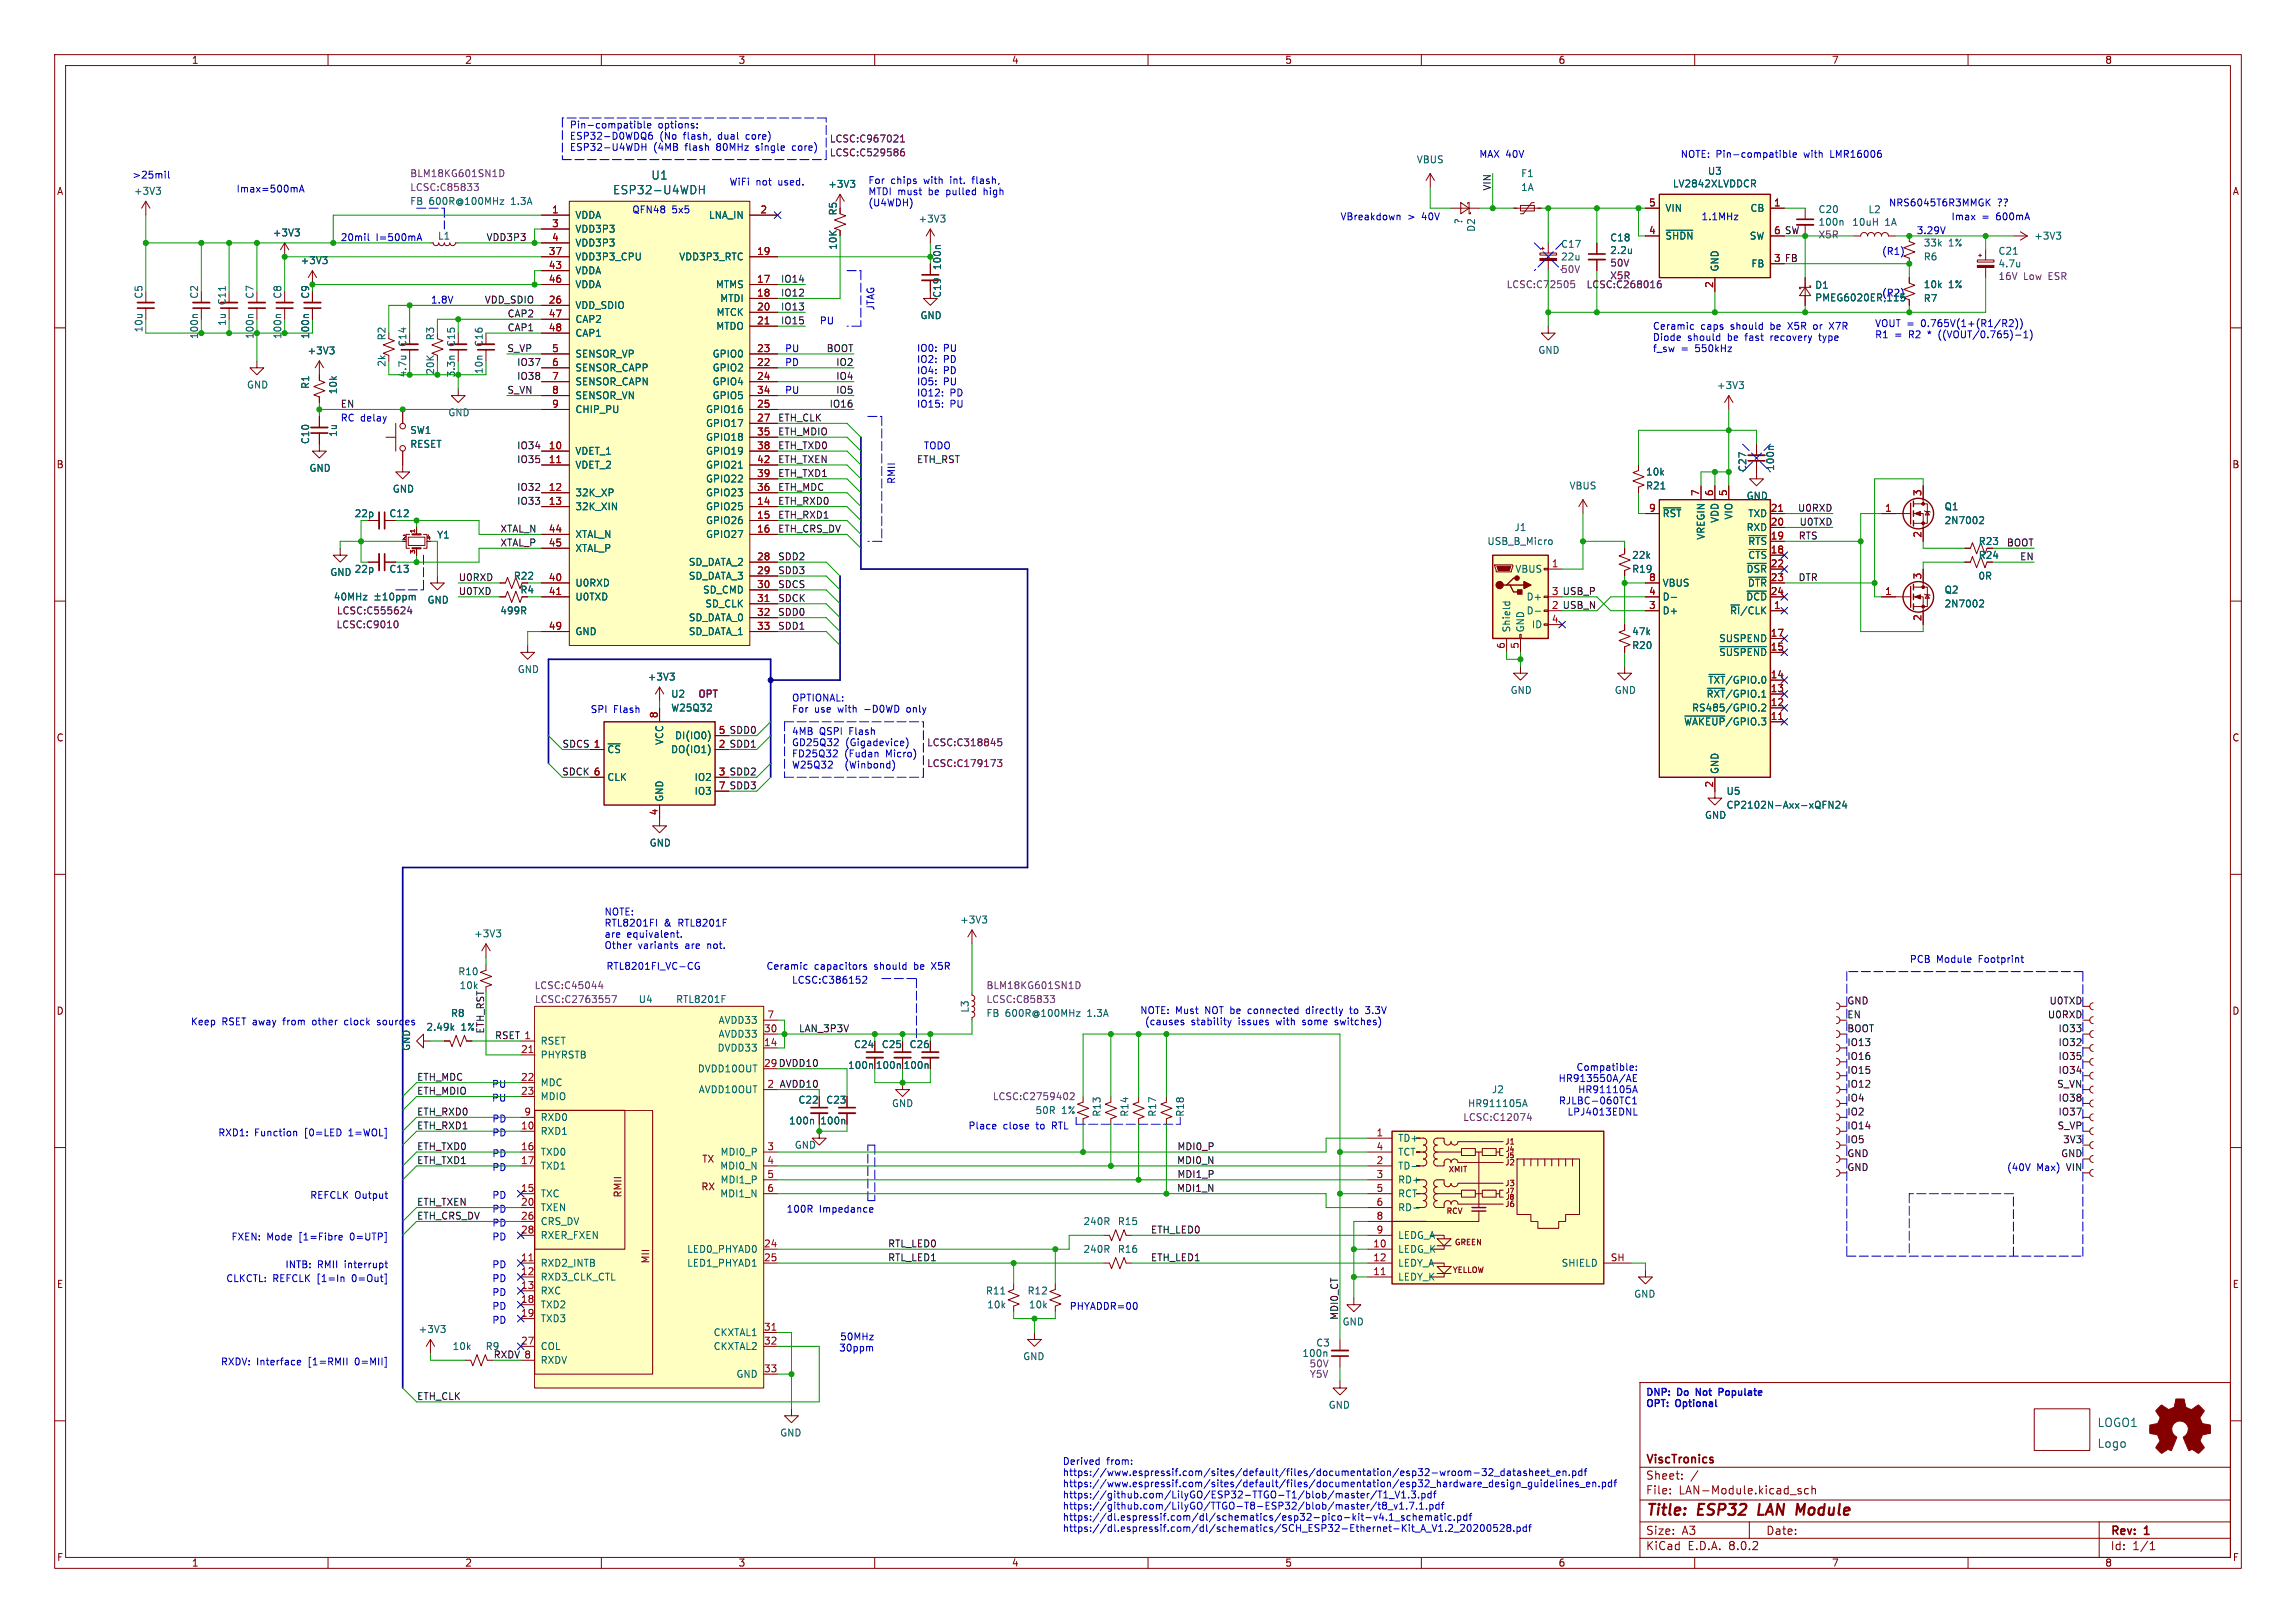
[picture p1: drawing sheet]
<svg xmlns="http://www.w3.org/2000/svg" width="420mm" height="297mm" viewBox="0 0 420 297" stroke-linecap="round" stroke-linejoin="round" font-family="sans-serif">
<defs><g id="words">
<g font-size="2.8" fill="#840000">
<text x="301" y="277.9">Title:</text>
<text x="310.6" y="277.9">ESP32</text>
<text x="322.5" y="277.9">LAN Module</text>
</g>
<g font-size="2.1" fill="#006464">
<text x="112" y="35.8">ESP32-U4WDH</text>
<text x="119" y="33.1">U1</text>
<text x="383.6" y="261.3">LOGO1</text>
<text x="383.6" y="265.2">Logo</text>
</g>
<g font-size="2.1" fill="#840000">
<text x="301" y="268.2">ViscTronics</text>
<text x="301" y="273.7">File:</text>
<text x="301" y="271">Sheet:</text>
<text x="307.1" y="273.7">LAN-Module.kicad_sch</text>
<text x="301" y="281.1">Size:</text>
<text x="307.6" y="281.1">A3</text>
<text x="323" y="281.1">Date:</text>
<text x="386" y="281.3">Rev:</text>
<text x="392.4" y="281.3">1</text>
<text x="301" y="283.9">KiCad</text>
<text x="308.7" y="283.9">E.D.A.</text>
<text x="316.3" y="283.9">8.0.2</text>
<text x="386" y="283.9">Id:</text>
<text x="390.1" y="283.9">1/1</text>
</g>
<g font-size="1.8" fill="#840000">
<text x="35" y="11.9">1</text>
<text x="85" y="11.9">2</text>
<text x="135" y="11.9">3</text>
<text x="185" y="11.9">4</text>
<text x="235" y="11.9">5</text>
<text x="285" y="11.9">6</text>
<text x="335" y="11.9">7</text>
<text x="385" y="11.9">8</text>
<text x="10.3" y="35.9">A</text>
<text x="408.3" y="35.9">A</text>
<text x="153.3" y="39.5" transform="rotate(-90 153.3 39.5)">R5</text>
<text x="153.3" y="45.8" transform="rotate(-90 153.3 45.8)">10K</text>
<text x="10.3" y="85.9">B</text>
<text x="408.2" y="85.9">B</text>
<text x="361.9" y="99.9">R23</text>
<text x="93.9" y="106.3">R22</text>
<text x="361.9" y="102.5">R24</text>
<text x="95.1" y="108.8">R4</text>
<text x="10.3" y="135.9">C</text>
<text x="131.4" y="136.9">2 SDD1</text>
<text x="408.2" y="135.9">C</text>
<text x="10.3" y="185.9">D</text>
<text x="408.2" y="185.9">D</text>
<text x="128.3" y="213">TX</text>
<text x="113.9" y="219.2" transform="rotate(-90 113.9 219.2)">RMII</text>
<text x="128.2" y="218">RX</text>
<text x="119" y="231.3" transform="rotate(-90 119 231.3)">MII</text>
<text x="10.3" y="235.9">E</text>
<text x="408.3" y="235.9">E</text>
<text x="10.3" y="285.9">F</text>
<text x="35" y="286.9">1</text>
<text x="85" y="286.9">2</text>
<text x="135" y="286.9">3</text>
<text x="185" y="286.9">4</text>
<text x="235" y="286.9">5</text>
<text x="285" y="286.9">6</text>
<text x="335" y="286.9">7</text>
<text x="385" y="286.9">8</text>
<text x="408.3" y="285.9">F</text>
</g>
<g font-size="1.8" fill="#0000c2">
<text x="104.1" y="23.6">Pin-compatible</text>
<text x="120.4" y="23.6">options:</text>
<text x="104.1" y="25.6">ESP32-D0WDQ6</text>
<text x="104.1" y="27.7">ESP32-U4WDH</text>
<text x="119.5" y="27.7">(4MB</text>
<text x="120.7" y="25.6">(No</text>
<text x="125.2" y="25.6">flash,</text>
<text x="125.5" y="27.7">flash</text>
<text x="131.4" y="27.7">80MHz</text>
<text x="131.7" y="25.6">dual</text>
<text x="136.9" y="25.6">core)</text>
<text x="138.8" y="27.7">single</text>
<text x="145.6" y="27.7">core)</text>
<text x="270.5" y="29">MAX 40V</text>
<text x="307.3" y="29">NOTE: Pin-compatible</text>
<text x="330.1" y="29">with</text>
<text x="335.1" y="29">LMR16006</text>
<text x="24.1" y="32.8">&gt;25mil</text>
<text x="43.2" y="35.3">Imax=500mA</text>
<text x="133.3" y="34">WiFi</text>
<text x="138.3" y="34">not</text>
<text x="142.5" y="34">used.</text>
<text x="158.7" y="33.8">For</text>
<text x="158.7" y="35.8">MTDI must</text>
<text x="162.9" y="33.8">chips</text>
<text x="169.1" y="33.8">with</text>
<text x="170" y="35.8">be</text>
<text x="173.4" y="35.8">pulled</text>
<text x="174.1" y="33.8">int.</text>
<text x="178.4" y="33.8">flash,</text>
<text x="180.4" y="35.8">high</text>
<text x="115.6" y="39.1">QFN48</text>
<text x="122.9" y="39.1">5x5</text>
<text x="158.7" y="37.9">(U4WDH)</text>
<text x="245.1" y="40.4">VBreakdown</text>
<text x="257.5" y="40.4">&gt;</text>
<text x="260.2" y="40.4">40V</text>
<text x="311.1" y="40.4">1.1MHz</text>
<text x="345.4" y="37.9">NRS6045T6R3MMGK</text>
<text x="356.9" y="40.4">Imax</text>
<text x="362.5" y="40.4">=</text>
<text x="365.3" y="40.4">600mA</text>
<text x="365.4" y="37.9">??</text>
<text x="62.2" y="44.2">20mil</text>
<text x="68.6" y="44.2">I=500mA</text>
<text x="344.2" y="46.7">(R1)</text>
<text x="350.5" y="42.9">3.29V</text>
<text x="78.7" y="55.6">1.8V</text>
<text x="149.9" y="59.4">PU</text>
<text x="160" y="56.9" transform="rotate(-90 160 56.9)">JTAG</text>
<text x="342.9" y="59.9">VOUT =</text>
<text x="351.5" y="59.9">0.765V(1+(R1/R2))</text>
<text x="143.5" y="64.5">PU</text>
<text x="167.6" y="64.5">IO0:</text>
<text x="172.6" y="64.5">PU</text>
<text x="302.3" y="60.4">Ceramic</text>
<text x="302.3" y="62.5">Diode</text>
<text x="302.3" y="64.5">f_sw</text>
<text x="307.5" y="64.5">=</text>
<text x="308.7" y="62.5">should</text>
<text x="310.2" y="64.5">550kHz</text>
<text x="311.1" y="60.4">caps</text>
<text x="316.2" y="62.5">be</text>
<text x="316.7" y="60.4">should</text>
<text x="319.6" y="62.5">fast</text>
<text x="324.2" y="60.4">be</text>
<text x="324.4" y="62.5">recovery</text>
<text x="327.6" y="60.4">X5R</text>
<text x="332.4" y="60.4">or</text>
<text x="333.5" y="62.5">type</text>
<text x="335.5" y="60.4">X7R</text>
<text x="342.9" y="62">R1</text>
<text x="346.5" y="62">=</text>
<text x="349.3" y="62">R2</text>
<text x="352.9" y="62">*</text>
<text x="355.1" y="62">((VOUT/0.765)-1)</text>
<text x="143.5" y="67.1">PD</text>
<text x="167.6" y="66.5">IO2:</text>
<text x="167.6" y="68.5">IO4:</text>
<text x="167.6" y="70.6">IO5:</text>
<text x="172.6" y="66.5">PD</text>
<text x="172.6" y="68.5">PD</text>
<text x="172.6" y="70.6">PU</text>
<text x="62.2" y="77.2">RC delay</text>
<text x="143.5" y="72.1">PU</text>
<text x="167.6" y="72.6">IO12:</text>
<text x="167.6" y="74.7">IO15:</text>
<text x="173.8" y="72.6">PD</text>
<text x="173.8" y="74.7">PU</text>
<text x="168.9" y="82.3">TODO</text>
<text x="163.8" y="88.7" transform="rotate(-90 163.8 88.7)">RMII</text>
<text x="107.9" y="130.6">SPI</text>
<text x="112.2" y="130.6">Flash</text>
<text x="144.8" y="128.5">OPTIONAL:</text>
<text x="144.8" y="130.5">For</text>
<text x="149" y="130.5">use</text>
<text x="153.4" y="130.5">with</text>
<text x="158.4" y="130.5">-D0WD</text>
<text x="166.3" y="130.5">only</text>
<text x="144.8" y="134.6">4MB</text>
<text x="144.8" y="136.6">GD25Q32</text>
<text x="149.9" y="134.6">QSPI</text>
<text x="154.7" y="136.6">(Gigadevice)</text>
<text x="155.5" y="134.6">Flash</text>
<text x="144.8" y="138.7">FD25Q32</text>
<text x="144.8" y="140.7">W25Q32</text>
<text x="154.5" y="138.7">(Fudan</text>
<text x="154.7" y="140.7">(Winbond)</text>
<text x="162.2" y="138.7">Micro)</text>
<text x="110.5" y="167.6">NOTE:</text>
<text x="110.5" y="169.7">RTL8201FI</text>
<text x="110.5" y="171.7">are</text>
<text x="110.5" y="173.7">Other</text>
<text x="114.7" y="171.7">equivalent.</text>
<text x="116.7" y="173.7">variants</text>
<text x="121.5" y="169.7">&amp;</text>
<text x="124.2" y="169.7">RTL8201F</text>
<text x="125.5" y="173.7">are</text>
<text x="129.7" y="173.7">not.</text>
<text x="110.8" y="177.6">RTL8201FI_VC-CG</text>
<text x="140.1" y="177.6">Ceramic</text>
<text x="149" y="177.6">capacitors</text>
<text x="160" y="177.6">should</text>
<text x="167.5" y="177.6">be</text>
<text x="170.9" y="177.6">X5R</text>
<text x="349.2" y="176.3">PCB</text>
<text x="354.2" y="176.3">Module</text>
<text x="362.1" y="176.3">Footprint</text>
<text x="144.8" y="180.1">LCSC:C386152</text>
<text x="208.5" y="185.8">NOTE: Must</text>
<text x="220.6" y="185.8">NOT be</text>
<text x="228.8" y="185.8">connected</text>
<text x="239.6" y="185.8">directly</text>
<text x="247.9" y="185.8">to</text>
<text x="250.9" y="185.8">3.3V</text>
<text x="34.8" y="187.7">Keep</text>
<text x="40.6" y="187.7">RSET away</text>
<text x="52.1" y="187.7">from</text>
<text x="57.6" y="187.7">other</text>
<text x="63.7" y="187.7">clock</text>
<text x="69.9" y="187.7">sources</text>
<text x="209.3" y="187.8">(causes</text>
<text x="217.9" y="187.8">stability</text>
<text x="226.7" y="187.8">issues</text>
<text x="233.8" y="187.8">with</text>
<text x="238.7" y="187.8">some</text>
<text x="244.9" y="187.8">switches)</text>
<text x="288.3" y="196">Compatible:</text>
<text x="89.9" y="201.7">PU</text>
<text x="89.9" y="199.1">PU</text>
<text x="285" y="198.1">HR913550A/AE</text>
<text x="285.1" y="202.2">RJLBC-060TC1</text>
<text x="288.6" y="200.1">HR911105A</text>
<text x="39.8" y="208">RXD1:</text>
<text x="46.6" y="208">Function</text>
<text x="55.8" y="208">[0=LED</text>
<text x="64.1" y="208">1=WOL]</text>
<text x="90" y="205.5">PD</text>
<text x="90" y="208">PD</text>
<text x="177.1" y="206.8">Place</text>
<text x="183.5" y="206.8">close</text>
<text x="189.7" y="206.8">to</text>
<text x="192.7" y="206.8">RTL</text>
<text x="286.6" y="204.2">LPJ4013EDNL</text>
<text x="90" y="211.8">PD</text>
<text x="90" y="214.4">PD</text>
<text x="367" y="214.4">(40V</text>
<text x="372.6" y="214.4">Max)</text>
<text x="56.6" y="219.5">REFCLK</text>
<text x="64.9" y="219.5">Output</text>
<text x="90" y="219.5">PD</text>
<text x="42.3" y="227.1">FXEN:</text>
<text x="48.8" y="227.1">Mode</text>
<text x="54.8" y="227.1">[1=Fibre</text>
<text x="64.3" y="227.1">0=UTP]</text>
<text x="90" y="222">PD</text>
<text x="90" y="227.1">PD</text>
<text x="90" y="224.5">PD</text>
<text x="143.8" y="222">100R</text>
<text x="149.9" y="222">Impedance</text>
<text x="52.1" y="232.2">INTB:</text>
<text x="58.1" y="232.2">RMII</text>
<text x="63.2" y="232.2">interrupt</text>
<text x="90" y="232.2">PD</text>
<text x="41.3" y="234.7">CLKCTL:</text>
<text x="49.9" y="234.7">REFCLK</text>
<text x="58.1" y="234.7">[1=In</text>
<text x="64.7" y="234.7">0=Out]</text>
<text x="90" y="234.7">PD</text>
<text x="90" y="237.2">PD</text>
<text x="90" y="239.8">PD</text>
<text x="195.6" y="239.8">PHYADDR=00</text>
<text x="90" y="242.3">PD</text>
<text x="153.6" y="245.4">50MHz</text>
<text x="40.3" y="249.9">RXDV: Interface</text>
<text x="56.5" y="249.9">[1=RMII</text>
<text x="65.2" y="249.9">0=MII]</text>
<text x="153.4" y="247.4">30ppm</text>
<text x="301" y="255.5">DNP:</text>
<text x="301" y="257.6">OPT:</text>
<text x="306.6" y="257.6">Optional</text>
<text x="306.9" y="255.5">Do</text>
<text x="310.8" y="255.5">Not</text>
<text x="315.5" y="255.5">Populate</text>
<text x="194.3" y="268.2">Derived</text>
<text x="202.4" y="268.2">from:</text>
<text x="194.3" y="270.2">https://www.espressif.com/sites/default/files/documentation/esp32-wroom-32_datasheet_en.pdf</text>
<text x="194.3" y="272.2">https://www.espressif.com/sites/default/files/documentation/esp32_hardware_design_guidelines_en.pdf</text>
<text x="194.3" y="274.3">https://github.com/LilyGO/ESP32-TTGO-T1/blob/master/T1_V1.3.pdf</text>
<text x="194.3" y="276.3">https://github.com/LilyGO/TTGO-T8-ESP32/blob/master/t8_v1.7.1.pdf</text>
<text x="194.3" y="278.4">https://dl.espressif.com/dl/schematics/esp32-pico-kit-v4.1_schematic.pdf</text>
<text x="194.3" y="280.4">https://dl.espressif.com/dl/schematics/SCH_ESP32-Ethernet-Kit_A_V1.2_20200528.pdf</text>
</g>
<g font-size="1.8" fill="#840084">
<text x="151.7" y="28.8">LCSC:C529586</text>
<text x="151.7" y="26.3">LCSC:C967021</text>
<text x="74.9" y="35.2">LCSC:C85833</text>
<text x="74.9" y="32.6">BLM18KG601SN1D</text>
<text x="332.5" y="43.8">X5R</text>
<text x="275.5" y="52.9">LCSC:C72505</text>
<text x="285.5" y="50.2">50V</text>
<text x="290.1" y="52.9">LCSC:C268016</text>
<text x="294.4" y="49">50V</text>
<text x="294.4" y="51.3">X5R</text>
<text x="365.5" y="51.4">16V</text>
<text x="370.1" y="51.4">Low</text>
<text x="374.8" y="51.4">ESR</text>
<text x="61.5" y="112.6">LCSC:C555624</text>
<text x="61.5" y="115.2">LCSC:C9010</text>
<text x="127.5" y="128">OPT</text>
<text x="169.5" y="136.8">LCSC:C318845</text>
<text x="169.5" y="140.6">LCSC:C179173</text>
<text x="97.7" y="181.2">LCSC:C45044</text>
<text x="97.7" y="183.7">LCSC:C2763557</text>
<text x="180.3" y="183.7">LCSC:C85833</text>
<text x="180.3" y="181.2">BLM18KG601SN1D</text>
<text x="181.5" y="201.5">LCSC:C2759402</text>
<text x="267.6" y="205.3">LCSC:C12074</text>
<text x="239.4" y="250.4">50V</text>
<text x="239.5" y="252.3">Y5V</text>
</g>
<g font-size="1.8" fill="#006464">
<text x="24.4" y="35.8">+3V3</text>
<text x="151.4" y="34.6">+3V3</text>
<text x="259.1" y="30.1">VBUS</text>
<text x="278.2" y="32.6">F1</text>
<text x="278.2" y="35.2">1A</text>
<text x="305.9" y="34.5">LV2842XLVDDCR</text>
<text x="312.3" y="32.2">U3</text>
<text x="74.9" y="37.7">FB</text>
<text x="78.5" y="37.7">600R@100MHz</text>
<text x="93.6" y="37.7">1.3A</text>
<text x="105.2" y="40.2">VDDA</text>
<text x="129.6" y="40.2">LNA_IN</text>
<text x="167.9" y="40.9">+3V3</text>
<text x="267.7" y="41.1" transform="rotate(-90 267.7 41.1)">?</text>
<text x="304.5" y="39">VIN</text>
<text x="320.1" y="39">CB</text>
<text x="332.5" y="39.2">C20</text>
<text x="332.5" y="41.5">100n</text>
<text x="338.7" y="41.5">10uH</text>
<text x="341.7" y="39.2">L2</text>
<text x="344.8" y="41.5">1A</text>
<text x="49.8" y="43.5">+3V3</text>
<text x="80" y="44">L1</text>
<text x="105.2" y="42.8">VDD3P3</text>
<text x="105.2" y="47.9">VDD3P3_CPU</text>
<text x="105.2" y="45.3">VDD3P3</text>
<text x="124.1" y="47.9">VDD3P3_RTC</text>
<text x="270" y="42.5" transform="rotate(-90 270 42.5)">D2</text>
<text x="285.5" y="45.5">C17</text>
<text x="285.5" y="47.9">22u</text>
<text x="294.4" y="44.4">C18</text>
<text x="294.4" y="46.7">2.2u</text>
<text x="304.5" y="44">~{SHDN}</text>
<text x="320" y="44">SW</text>
<text x="351.8" y="47.9">R6</text>
<text x="351.8" y="45.3">33k</text>
<text x="356.4" y="45.3">1%</text>
<text x="365.5" y="46.8">C21</text>
<text x="372" y="44">+3V3</text>
<text x="54.9" y="48.5">+3V3</text>
<text x="105.2" y="50.4">VDDA</text>
<text x="105.2" y="52.9">VDDA</text>
<text x="130.9" y="52.9">MTMS</text>
<text x="172.3" y="49.5" transform="rotate(-90 172.3 49.5)">100n</text>
<text x="314.6" y="49.8" transform="rotate(-90 314.6 49.8)">GND</text>
<text x="320.3" y="49.1">FB</text>
<text x="331.9" y="53">D1</text>
<text x="351.8" y="52.9">10k</text>
<text x="356.4" y="52.9">1%</text>
<text x="365.5" y="49.1">4.7u</text>
<text x="26.3" y="54.8" transform="rotate(-90 26.3 54.8)">C5</text>
<text x="36.4" y="54.8" transform="rotate(-90 36.4 54.8)">C2</text>
<text x="41.5" y="59.7" transform="rotate(-90 41.5 59.7)">1u</text>
<text x="41.5" y="56" transform="rotate(-90 41.5 56)">C11</text>
<text x="46.6" y="54.8" transform="rotate(-90 46.6 54.8)">C7</text>
<text x="51.7" y="54.8" transform="rotate(-90 51.7 54.8)">C8</text>
<text x="56.7" y="54.8" transform="rotate(-90 56.7 54.8)">C9</text>
<text x="105.2" y="56.7">VDD_SDIO</text>
<text x="105.2" y="59.3">CAP2</text>
<text x="131" y="58">MTCK</text>
<text x="131.6" y="55.5">MTDI</text>
<text x="168.3" y="58.6">GND</text>
<text x="172.3" y="54.6" transform="rotate(-90 172.3 54.6)">C19</text>
<text x="331.9" y="55.3">PMEG6020ER,115</text>
<text x="344.2" y="54.4">(R2)</text>
<text x="351.8" y="55.5">R7</text>
<text x="56.2" y="65">+3V3</text>
<text x="56.7" y="62.1" transform="rotate(-90 56.7 62.1)">100n</text>
<text x="70.7" y="62.4" transform="rotate(-90 70.7 62.4)">R2</text>
<text x="74.5" y="63.6" transform="rotate(-90 74.5 63.6)">C14</text>
<text x="79.6" y="62.4" transform="rotate(-90 79.6 62.4)">R3</text>
<text x="83.4" y="63.6" transform="rotate(-90 83.4 63.6)">C15</text>
<text x="88.5" y="63.6" transform="rotate(-90 88.5 63.6)">C16</text>
<text x="105.2" y="61.8">CAP1</text>
<text x="105.2" y="65.6">SENSOR_VP</text>
<text x="130.3" y="65.6">GPIO0</text>
<text x="130.9" y="60.6">MTDO</text>
<text x="281.3" y="64.9">GND</text>
<text x="45.1" y="71.3">GND</text>
<text x="56.7" y="71.3" transform="rotate(-90 56.7 71.3)">R1</text>
<text x="70.7" y="67.2" transform="rotate(-90 70.7 67.2)">2k</text>
<text x="105.2" y="68.2">SENSOR_CAPP</text>
<text x="105.2" y="70.7">SENSOR_CAPN</text>
<text x="130.3" y="68.2">GPIO2</text>
<text x="130.3" y="70.7">GPIO4</text>
<text x="314" y="71.4">+3V3</text>
<text x="61.8" y="72.2" transform="rotate(-90 61.8 72.2)">10k</text>
<text x="81.9" y="76.4">GND</text>
<text x="105.2" y="73.3">SENSOR_VN</text>
<text x="105.2" y="75.8">CHIP_PU</text>
<text x="129" y="75.8">GPIO16</text>
<text x="130.3" y="73.3">GPIO5</text>
<text x="56.7" y="81.4" transform="rotate(-90 56.7 81.4)">C10</text>
<text x="61.8" y="80" transform="rotate(-90 61.8 80)">1u</text>
<text x="74.9" y="82.1">RESET</text>
<text x="74.9" y="79.6">SW1</text>
<text x="105.2" y="83.4">VDET_1</text>
<text x="129" y="78.3">GPIO17</text>
<text x="129" y="80.9">GPIO18</text>
<text x="129" y="83.4">GPIO19</text>
<text x="56.5" y="86.5">GND</text>
<text x="105.2" y="86">VDET_2</text>
<text x="129" y="88.5">GPIO22</text>
<text x="129" y="86">GPIO21</text>
<text x="287" y="89.8">VBUS</text>
<text x="301" y="89.8">R21</text>
<text x="301" y="87.2">10k</text>
<text x="319.6" y="86.5" transform="rotate(-90 319.6 86.5)">C27</text>
<text x="324.7" y="86.3" transform="rotate(-90 324.7 86.3)">100n</text>
<text x="64.8" y="94.8">22p</text>
<text x="71.1" y="94.8">C12</text>
<text x="71.8" y="90.3">GND</text>
<text x="105.2" y="91">32K_XP</text>
<text x="105.2" y="93.6">32K_XIN</text>
<text x="129" y="93.6">GPIO25</text>
<text x="129" y="91">GPIO23</text>
<text x="304" y="94.8">~{RST}</text>
<text x="314.6" y="95.8" transform="rotate(-90 314.6 95.8)">VDD</text>
<text x="317.1" y="95.2" transform="rotate(-90 317.1 95.2)">VIO</text>
<text x="319.4" y="91.6">GND</text>
<text x="319.7" y="94.8">TXD</text>
<text x="355.6" y="93.6">Q1</text>
<text x="79.9" y="98.8">Y1</text>
<text x="105.2" y="98.7">XTAL_N</text>
<text x="105.2" y="101.2">XTAL_P</text>
<text x="129" y="96.1">GPIO26</text>
<text x="129" y="98.7">GPIO27</text>
<text x="272" y="99.9">USB_B_Micro</text>
<text x="276.9" y="97.4">J1</text>
<text x="312" y="98.9" transform="rotate(-90 312 98.9)">VREGIN</text>
<text x="319.4" y="97.4">RXD</text>
<text x="319.7" y="99.9">~{RTS}</text>
<text x="355.6" y="96.1">2N7002</text>
<text x="60.3" y="105.6">GND</text>
<text x="64.8" y="105">22p</text>
<text x="71.1" y="105">C13</text>
<text x="105.2" y="107.5">U0RXD</text>
<text x="125.9" y="103.7">SD_DATA_2</text>
<text x="125.9" y="106.3">SD_DATA_3</text>
<text x="277.1" y="105">VBUS</text>
<text x="298.5" y="105">R19</text>
<text x="298.5" y="102.5">22k</text>
<text x="304" y="107.5">VBUS</text>
<text x="319.4" y="105">~{DSR}</text>
<text x="319.6" y="107.5">~{DTR}</text>
<text x="319.7" y="102.5">~{CTS}</text>
<text x="361.8" y="106.3">0R</text>
<text x="61" y="110.1">40MHz</text>
<text x="78.1" y="110.7">GND</text>
<text x="91.4" y="112.6">499R</text>
<text x="105.2" y="110.1">U0TXD</text>
<text x="125.9" y="113.9">SD_DATA_0</text>
<text x="128.5" y="108.8">SD_CMD</text>
<text x="128.9" y="111.4">SD_CLK</text>
<text x="279.1" y="112.6">D-</text>
<text x="279.1" y="110.1">D+</text>
<text x="304" y="112.6">D+</text>
<text x="304" y="110.1">D-</text>
<text x="316.4" y="112.6">~{RI}/CLK</text>
<text x="319.3" y="110.1">~{DCD}</text>
<text x="355.6" y="108.8">Q2</text>
<text x="355.6" y="111.4">2N7002</text>
<text x="105.2" y="116.4">GND</text>
<text x="125.9" y="116.4">SD_DATA_1</text>
<text x="276.5" y="115.8" transform="rotate(-90 276.5 115.8)">Shield</text>
<text x="279" y="115.8" transform="rotate(-90 279 115.8)">GND</text>
<text x="280.1" y="115.2">ID</text>
<text x="298.5" y="119">R20</text>
<text x="298.5" y="116.4">47k</text>
<text x="314.4" y="117.7">SUSPEND</text>
<text x="94.6" y="123.4">GND</text>
<text x="118.4" y="124.7">+3V3</text>
<text x="312.4" y="125.3">~{TXT}/GPIO.0</text>
<text x="314.4" y="120.2">~{SUSPEND}</text>
<text x="122.7" y="127.9">U2</text>
<text x="122.7" y="130.4">W25Q32</text>
<text x="276.2" y="127.2">GND</text>
<text x="295.3" y="127.2">GND</text>
<text x="309.4" y="130.4">RS485/GPIO.2</text>
<text x="312.1" y="127.9">~{RXT}/GPIO.1</text>
<text x="121.5" y="136.4" transform="rotate(-90 121.5 136.4)">VCC</text>
<text x="123.4" y="135.5">DI(IO0)</text>
<text x="308" y="132.9">~{WAKEUP}/GPIO.3</text>
<text x="111" y="138">~{CS}</text>
<text x="111" y="143.1">CLK</text>
<text x="122.7" y="138">DO(IO1)</text>
<text x="127" y="143.1">IO2</text>
<text x="314.6" y="141.7" transform="rotate(-90 314.6 141.7)">GND</text>
<text x="121.5" y="146.8" transform="rotate(-90 121.5 146.8)">GND</text>
<text x="127" y="145.6">IO3</text>
<text x="315.7" y="145.6">U5</text>
<text x="315.7" y="148.2">CP2102N-Axx-xQFN24</text>
<text x="118.7" y="155.1">GND</text>
<text x="311.8" y="150">GND</text>
<text x="86.6" y="171.7">+3V3</text>
<text x="175.5" y="169.2">+3V3</text>
<text x="83.7" y="178.7">R10</text>
<text x="84" y="181.2">10k</text>
<text x="116.7" y="183.7">U4</text>
<text x="123.6" y="183.7">RTL8201F</text>
<text x="177.4" y="185.4" transform="rotate(-90 177.4 185.4)">L3</text>
<text x="77.9" y="188.8">2.49k</text>
<text x="82.4" y="186.3">R8</text>
<text x="84.3" y="188.8">1%</text>
<text x="98.8" y="191.4">RSET</text>
<text x="131.3" y="190.1">AVDD33</text>
<text x="131.3" y="187.6">AVDD33</text>
<text x="156.1" y="192">C24</text>
<text x="161.2" y="192">C25</text>
<text x="166.3" y="192">C26</text>
<text x="180.3" y="186.3">FB</text>
<text x="183.9" y="186.3">600R@100MHz</text>
<text x="199" y="186.3">1.3A</text>
<text x="75.2" y="192.4" transform="rotate(-90 75.2 192.4)">GND</text>
<text x="98.8" y="193.9">PHYRSTB</text>
<text x="127.5" y="196.4">DVDD10OUT</text>
<text x="131.2" y="192.6">DVDD33</text>
<text x="155" y="195.8">100n</text>
<text x="160.1" y="195.8">100n</text>
<text x="165.2" y="195.8">100n</text>
<text x="98.8" y="199">MDC</text>
<text x="98.8" y="201.5">MDIO</text>
<text x="127.7" y="200.3">AVDD10OUT</text>
<text x="146" y="202.2">C22</text>
<text x="151" y="202.2">C23</text>
<text x="163.1" y="202.8">GND</text>
<text x="268.4" y="202.8">HR911105A</text>
<text x="272.8" y="200.3">J2</text>
<text x="98.8" y="207.9">RXD1</text>
<text x="98.8" y="205.3">RXD0</text>
<text x="144.2" y="206">100n</text>
<text x="149.9" y="206">100n</text>
<text x="189.3" y="204.1">50R</text>
<text x="194.2" y="204.1">1%</text>
<text x="201.5" y="204.5" transform="rotate(-90 201.5 204.5)">R13</text>
<text x="206.6" y="204.5" transform="rotate(-90 206.6 204.5)">R14</text>
<text x="211.7" y="204.5" transform="rotate(-90 211.7 204.5)">R17</text>
<text x="216.8" y="204.5" transform="rotate(-90 216.8 204.5)">R18</text>
<text x="255.7" y="209.1">TD+</text>
<text x="98.8" y="211.7">TXD0</text>
<text x="98.8" y="214.2">TXD1</text>
<text x="131.6" y="214.2">MDI0_N</text>
<text x="131.7" y="211.7">MDI0_P</text>
<text x="145.3" y="210.4">GND</text>
<text x="255.7" y="214.2">TD-</text>
<text x="255.7" y="211.7">TCT</text>
<text x="98.8" y="219.3">TXC</text>
<text x="98.8" y="221.8">TXEN</text>
<text x="131.6" y="219.3">MDI1_N</text>
<text x="131.7" y="216.8">MDI1_P</text>
<text x="255.7" y="216.8">RD+</text>
<text x="255.7" y="219.3">RCT</text>
<text x="255.7" y="221.8">RD-</text>
<text x="98.8" y="224.4">CRS_DV</text>
<text x="98.8" y="226.9">RXER_FXEN</text>
<text x="198.1" y="224.4">240R</text>
<text x="204.4" y="224.4">R15</text>
<text x="255.7" y="226.9">LEDG_A</text>
<text x="98.8" y="232">RXD2_INTB</text>
<text x="125.6" y="229.5">LED0_PHYAD0</text>
<text x="125.6" y="232">LED1_PHYAD1</text>
<text x="198.1" y="229.5">240R</text>
<text x="204.4" y="229.5">R16</text>
<text x="255.7" y="229.5">LEDG_K</text>
<text x="255.7" y="232">LEDY_A</text>
<text x="285.6" y="232">SHIELD</text>
<text x="98.8" y="234.5">RXD3_CLK_CTL</text>
<text x="98.8" y="237.1">RXC</text>
<text x="98.8" y="239.6">TXD2</text>
<text x="180.2" y="237.1">R11</text>
<text x="180.5" y="239.6">10k</text>
<text x="187.9" y="237.1">R12</text>
<text x="188.1" y="239.6">10k</text>
<text x="255.7" y="234.5">LEDY_K</text>
<text x="298.8" y="237.7">GND</text>
<text x="76.5" y="244.1">+3V3</text>
<text x="98.8" y="242.2">TXD3</text>
<text x="130.4" y="244.7">CKXTAL1</text>
<text x="245.5" y="242.7">GND</text>
<text x="82.7" y="247.2">10k</text>
<text x="98.8" y="247.2">COL</text>
<text x="98.8" y="249.8">RXDV</text>
<text x="130.4" y="247.2">CKXTAL2</text>
<text x="187.1" y="249.1">GND</text>
<text x="238.1" y="248.5">100n</text>
<text x="240.7" y="246.6">C3</text>
<text x="134.6" y="252.3">GND</text>
<text x="242.9" y="258">GND</text>
<text x="142.6" y="263.1">GND</text>
</g>
<g font-size="1.8" fill="#0f0f0f">
<text x="272.8" y="35" transform="rotate(-90 272.8 35)">VIN</text>
<text x="88.9" y="44.2">VDD3P3</text>
<text x="324.4" y="42.9">6 SW</text>
<text x="142.8" y="51.8">IO14</text>
<text x="324.4" y="48">3 FB</text>
<text x="88.6" y="55.6">VDD_SDIO</text>
<text x="92.7" y="58.2">CAP2</text>
<text x="142.8" y="56.9">IO13</text>
<text x="142.8" y="59.4">IO15</text>
<text x="142.8" y="54.3">IO12</text>
<text x="92.7" y="64.5">S_VP</text>
<text x="92.7" y="60.7">CAP1</text>
<text x="151.1" y="64.5">BOOT</text>
<text x="94.5" y="67">IO37</text>
<text x="94.5" y="69.6">IO38</text>
<text x="152.9" y="69.6">IO4</text>
<text x="152.9" y="67">IO2</text>
<text x="62.2" y="74.7">EN</text>
<text x="92.7" y="72.1">S_VN</text>
<text x="142.2" y="77.2">ETH_CLK</text>
<text x="151.7" y="74.7">IO16</text>
<text x="152.9" y="72.1">IO5</text>
<text x="94.5" y="82.3">IO34</text>
<text x="142.2" y="79.7">ETH_MDIO</text>
<text x="142.2" y="82.3">ETH_TXD0</text>
<text x="94.5" y="89.9">IO32</text>
<text x="94.5" y="84.8">IO35</text>
<text x="142.2" y="84.8">ETH_TXEN</text>
<text x="142.2" y="89.9">ETH_MDC</text>
<text x="142.2" y="87.4">ETH_TXD1</text>
<text x="167.6" y="84.8">ETH_RST</text>
<text x="94.5" y="92.4">IO33</text>
<text x="142.2" y="92.4">ETH_RXD0</text>
<text x="142.2" y="95">ETH_RXD1</text>
<text x="328.8" y="93.7">U0RXD</text>
<text x="91.4" y="97.5">XTAL_N</text>
<text x="91.4" y="100.1">XTAL_P</text>
<text x="142.2" y="97.5">ETH_CRS_DV</text>
<text x="328.9" y="98.8">RTS</text>
<text x="329.1" y="96.3">U0TXD</text>
<text x="367" y="100.1">BOOT</text>
<text x="83.8" y="106.4">U0RXD</text>
<text x="142.2" y="102.6">SDD2</text>
<text x="142.2" y="107.7">SDCS</text>
<text x="142.2" y="105.1">SDD3</text>
<text x="328.9" y="106.4">DTR</text>
<text x="369.4" y="102.6">EN</text>
<text x="83.8" y="109">U0TXD</text>
<text x="142.2" y="112.8">SDD0</text>
<text x="142.2" y="110.2">SDCK</text>
<text x="283.8" y="111.5">2 USB_N</text>
<text x="283.8" y="109">3 USB_P</text>
<text x="142.2" y="115.3">SDD1</text>
<text x="102.8" y="136.9">SDCS 1</text>
<text x="131.4" y="134.4">5 SDD0</text>
<text x="102.7" y="142">SDCK 6</text>
<text x="131.4" y="142">3 SDD2</text>
<text x="131.4" y="144.5">7 SDD3</text>
<text x="337.8" y="183.9">GND</text>
<text x="374.8" y="183.9">U0TXD</text>
<text x="88.6" y="189.2" transform="rotate(-90 88.6 189.2)">ETH_RST</text>
<text x="90.5" y="190.2">RSET 1</text>
<text x="146" y="189">LAN_3P3V</text>
<text x="337.8" y="191.5">IO13</text>
<text x="337.8" y="186.4">EN</text>
<text x="337.8" y="189">BOOT</text>
<text x="374.5" y="186.4">U0RXD</text>
<text x="376.4" y="189">IO33</text>
<text x="376.4" y="191.5">IO32</text>
<text x="76.2" y="197.9">ETH_MDC</text>
<text x="139.7" y="195.3">29 DVDD10</text>
<text x="337.8" y="196.6">IO15</text>
<text x="337.8" y="194">IO16</text>
<text x="376.4" y="196.6">IO34</text>
<text x="376.4" y="194">IO35</text>
<text x="76.2" y="200.4">ETH_MDIO</text>
<text x="142.5" y="199.1">AVDD10</text>
<text x="337.8" y="199.1">IO12</text>
<text x="337.8" y="201.7">IO4</text>
<text x="376.2" y="199.1">S_VN</text>
<text x="376.4" y="201.7">IO38</text>
<text x="76.2" y="206.7">ETH_RXD1</text>
<text x="76.2" y="204.2">ETH_RXD0</text>
<text x="337.8" y="204.2">IO2</text>
<text x="337.8" y="206.7">IO14</text>
<text x="337.8" y="209.3">IO5</text>
<text x="376.3" y="206.7">S_VP</text>
<text x="376.4" y="204.2">IO37</text>
<text x="377.3" y="209.3">3V3</text>
<text x="76.2" y="210.6">ETH_TXD0</text>
<text x="76.2" y="213.1">ETH_TXD1</text>
<text x="215.2" y="213.1">MDI0_N</text>
<text x="215.3" y="210.6">MDI0_P</text>
<text x="215.3" y="215.6">MDI1_P</text>
<text x="337.8" y="211.8">GND</text>
<text x="337.8" y="214.4">GND</text>
<text x="376.9" y="211.8">GND</text>
<text x="377.8" y="214.4">VIN</text>
<text x="76.2" y="220.7">ETH_TXEN</text>
<text x="215.2" y="218.2">MDI1_N</text>
<text x="76.2" y="223.3">ETH_CRS_DV</text>
<text x="210.4" y="225.8">ETH_LED0</text>
<text x="162.4" y="230.9">RTL_LED1</text>
<text x="162.4" y="228.3">RTL_LED0</text>
<text x="210.4" y="230.9">ETH_LED1</text>
<text x="244.8" y="241.6" transform="rotate(-90 244.8 241.6)">MDI0_CT</text>
<text x="88.7" y="247.2">R9</text>
<text x="90.2" y="248.7">RXDV 8</text>
<text x="76.2" y="256.3">ETH_CLK</text>
</g>
<g font-size="1.8" fill="#a90000">
<text x="100.9" y="39.1">1</text>
<text x="100.9" y="41.7">3</text>
<text x="139" y="39.1">2</text>
<text x="301.6" y="37.8">5</text>
<text x="324.4" y="37.8">1</text>
<text x="100.3" y="46.7">37</text>
<text x="100.9" y="44.2">4</text>
<text x="138.4" y="46.7">19</text>
<text x="301.6" y="42.9">4</text>
<text x="324.4" y="42.9">6</text>
<text x="100.3" y="49.3">43</text>
<text x="100.3" y="51.8">46</text>
<text x="138.4" y="51.8">17</text>
<text x="313.4" y="52.8" transform="rotate(-90 313.4 52.8)">2</text>
<text x="324.4" y="48">3</text>
<text x="100.3" y="55.6">26</text>
<text x="100.3" y="58.2">47</text>
<text x="138.4" y="54.4">18</text>
<text x="138.4" y="56.9">20</text>
<text x="138.4" y="59.4">21</text>
<text x="100.3" y="60.7">48</text>
<text x="100.9" y="64.5">5</text>
<text x="138.4" y="64.5">23</text>
<text x="100.9" y="67.1">6</text>
<text x="100.9" y="69.6">7</text>
<text x="138.4" y="67.1">22</text>
<text x="138.4" y="69.6">24</text>
<text x="100.9" y="72.1">8</text>
<text x="100.9" y="74.7">9</text>
<text x="138.4" y="74.7">25</text>
<text x="138.4" y="77.2">27</text>
<text x="138.4" y="72.1">34</text>
<text x="100.3" y="82.3">10</text>
<text x="138.4" y="79.8">35</text>
<text x="138.4" y="82.3">38</text>
<text x="100.3" y="84.8">11</text>
<text x="100.3" y="89.9">12</text>
<text x="138.4" y="89.9">36</text>
<text x="138.4" y="87.4">39</text>
<text x="138.4" y="84.8">42</text>
<text x="100.3" y="92.5">13</text>
<text x="138.4" y="92.5">14</text>
<text x="138.4" y="95">15</text>
<text x="301.6" y="93.7">9</text>
<text x="310.9" y="90.9" transform="rotate(-90 310.9 90.9)">7</text>
<text x="313.4" y="90.9" transform="rotate(-90 313.4 90.9)">6</text>
<text x="316" y="90.9" transform="rotate(-90 316 90.9)">5</text>
<text x="323.8" y="93.7">21</text>
<text x="344.7" y="93.7">1</text>
<text x="351.5" y="90.9" transform="rotate(-90 351.5 90.9)">3</text>
<text x="100.3" y="97.5">44</text>
<text x="100.3" y="100.1">45</text>
<text x="138.4" y="97.5">16</text>
<text x="323.8" y="101.3">18</text>
<text x="323.8" y="98.8">19</text>
<text x="323.8" y="96.3">20</text>
<text x="351.5" y="98.5" transform="rotate(-90 351.5 98.5)">2</text>
<text x="100.3" y="106.4">40</text>
<text x="138.4" y="102.6">28</text>
<text x="138.4" y="105.2">29</text>
<text x="138.4" y="107.7">30</text>
<text x="283.8" y="103.9">1</text>
<text x="301.6" y="106.4">8</text>
<text x="323.8" y="103.9">22</text>
<text x="323.8" y="106.4">23</text>
<text x="351.5" y="106.1" transform="rotate(-90 351.5 106.1)">3</text>
<text x="100.3" y="109">41</text>
<text x="138.4" y="110.2">31</text>
<text x="138.4" y="112.8">32</text>
<text x="301.6" y="111.5">3</text>
<text x="301.6" y="109">4</text>
<text x="323.8" y="109">24</text>
<text x="324.4" y="111.5">1</text>
<text x="344.7" y="109">1</text>
<text x="351.5" y="113.7" transform="rotate(-90 351.5 113.7)">2</text>
<text x="100.3" y="115.3">49</text>
<text x="138.4" y="115.3">33</text>
<text x="275.3" y="118.8" transform="rotate(-90 275.3 118.8)">6</text>
<text x="277.9" y="118.8" transform="rotate(-90 277.9 118.8)">5</text>
<text x="283.8" y="114">4</text>
<text x="323.8" y="119.1">15</text>
<text x="323.8" y="116.6">17</text>
<text x="323.8" y="124.2">14</text>
<text x="120.4" y="131.5" transform="rotate(-90 120.4 131.5)">8</text>
<text x="323.8" y="131.8">11</text>
<text x="323.8" y="129.3">12</text>
<text x="323.8" y="126.7">13</text>
<text x="108.5" y="136.9">1</text>
<text x="131.4" y="136.9">2</text>
<text x="131.4" y="134.4">5</text>
<text x="108.5" y="142">6</text>
<text x="131.4" y="142">3</text>
<text x="120.4" y="149.3" transform="rotate(-90 120.4 149.3)">4</text>
<text x="131.4" y="144.5">7</text>
<text x="313.4" y="144.2" transform="rotate(-90 313.4 144.2)">2</text>
<text x="139.7" y="191.5">14</text>
<text x="139.7" y="189">30</text>
<text x="140.3" y="186.4">7</text>
<text x="95.2" y="192.8">21</text>
<text x="95.2" y="197.9">22</text>
<text x="95.2" y="200.4">23</text>
<text x="140.3" y="199.1">2</text>
<text x="95.2" y="206.8">10</text>
<text x="95.8" y="204.2">9</text>
<text x="251.7" y="208">1</text>
<text x="95.2" y="210.6">16</text>
<text x="95.2" y="213.1">17</text>
<text x="140.3" y="210.6">3</text>
<text x="140.3" y="213.1">4</text>
<text x="140.3" y="215.6">5</text>
<text x="251.7" y="213.1">2</text>
<text x="251.7" y="215.6">3</text>
<text x="251.7" y="210.6">4</text>
<text x="95.2" y="218.2">15</text>
<text x="95.2" y="220.7">20</text>
<text x="140.3" y="218.2">6</text>
<text x="251.7" y="218.2">5</text>
<text x="251.7" y="220.7">6</text>
<text x="95.2" y="223.3">26</text>
<text x="95.2" y="225.8">28</text>
<text x="251.7" y="223.3">8</text>
<text x="251.7" y="225.8">9</text>
<text x="95.2" y="230.9">11</text>
<text x="95.2" y="233.4">12</text>
<text x="139.7" y="228.3">24</text>
<text x="139.7" y="230.9">25</text>
<text x="251.1" y="228.3">10</text>
<text x="251.1" y="233.4">11</text>
<text x="251.1" y="230.9">12</text>
<text x="294.5" y="230.9">SH</text>
<text x="95.2" y="236">13</text>
<text x="95.2" y="238.5">18</text>
<text x="95.2" y="241">19</text>
<text x="139.7" y="243.6">31</text>
<text x="95.2" y="246.1">27</text>
<text x="139.7" y="246.1">32</text>
<text x="139.7" y="251.2">33</text>
</g>
<g font-size="1.8" fill="#009600">
<text x="26.3" y="60.9" transform="rotate(-90 26.3 60.9)">10u</text>
<text x="36.4" y="62.1" transform="rotate(-90 36.4 62.1)">100n</text>
<text x="46.6" y="62.1" transform="rotate(-90 46.6 62.1)">100n</text>
<text x="51.7" y="62.1" transform="rotate(-90 51.7 62.1)">100n</text>
<text x="74.5" y="69.2" transform="rotate(-90 74.5 69.2)">4.7u</text>
<text x="79.6" y="68.7" transform="rotate(-90 79.6 68.7)">20K</text>
<text x="83.4" y="69.2" transform="rotate(-90 83.4 69.2)">3.3n</text>
<text x="88.5" y="68.6" transform="rotate(-90 88.5 68.6)">10n</text>
</g>
<g font-size="1.4" fill="#840000">
<text x="275.2" y="209.7">J1</text>
<text x="264.9" y="214.7">XMIT</text>
<text x="275.2" y="213.5">J2</text>
<text x="275.2" y="217.3">J3</text>
<text x="275.2" y="221.1">J6</text>
<text x="264.5" y="222.4">RCV</text>
<text x="265.6" y="233.1">YELLOW</text>
<text x="266" y="228.1">GREEN</text>
</g>
<g font-size="1.2" fill="#840000">
<text x="275.3" y="211">J4</text>
<text x="275.3" y="212.1">J5</text>
<text x="275.3" y="218.6">J7</text>
<text x="275.3" y="219.7">J8</text>
</g>
<g font-size="1.1" fill="#a90000">
<text x="73.5" y="98.8">2</text>
<text x="75.9" y="101.5" transform="rotate(-90 75.9 101.5)">3</text>
<text x="75.9" y="97.7" transform="rotate(-90 75.9 97.7)">1</text>
<text x="77.9" y="98.8">4</text>
</g>
</g></defs>
<g fill="none" stroke="#840000" stroke-width=".18">
<path d="M10 10h400v277h-400zM12 12h396v273h-396zM60 10v2M110 10v2M160 10v2M210 10v2M260 10v2M310 10v2M360 10v2M10 60h2M349.2 43.2v1l1.1 .4-2.1 .7 2.1 .8-2.1 .8 1 .3v1.1M408 60h2"/>
<path d="M299.7 85.1v1l-1 .4 2 .7-2 .8 2 .8-1 .4v1M10 110h2M408 110h2M10 160h2M408 160h2M10 210h2M408 210h2M10 260h2M300 253h108v32h-108zM408 260h2M300 278.5h108M300 274.5h108"/>
<path d="M300 268.5h108M305.5 273.2v.2M305.5 272.5v.1M307.7 270.5v.2M307.7 269.8v.1M310.6 269.1l-1.3 1.9M320 278.5v3M329.1 272.9l.3 .1 .1 .2-.2 .2h-.3M329.1 272.4l.3 .1M330.8 272.5l-.4-.1-.3 .3v.4l.1 .2h.6M331.4 272.5l.3-.1 .3 .1 .1 .9M331.4 271.9v1.5"/>
<path d="M384 278.5v6.5M60 285v2M110 285v2M160 285v2M210 285v2M260 285v2M300 281.5h108M310 285v2M360 285v2M393.3 283.6h.9M393.3 282.5l.4-.4v1.5"/>
</g>
<path d="M321.9 275.2l-.3 2h1" fill="none" stroke="#840000" stroke-width=".4"/>
<path d="M303.8 89.5h.7" fill="none" stroke="#006464" stroke-width=".18"/>
<path d="M110.5 132.1h20.3v15.2h-20.3z" fill="#ffffc2"/>
<path d="M110.5 132.1h20.3v15.2h-20.3z" fill="none" stroke="#840000" stroke-width=".25"/>
<g fill="none" stroke="#840000" stroke-width=".18">
<path d="M26.7 36.8v2.6M26.7 36.8l-.8 1.3M26.7 36.8l.7 1.3M26.7 53.3v2.1M26.7 56.4v2M36.8 53.3v2.1M36.8 56.4v2M52.1 53.3v2.1M52.1 56.4v2M57.1 49.5v2.6M57.1 53.3v2.1M57.1 56.4v2"/>
<path d="M57.1 49.5l-.7 1.3M57.1 49.5l.8 1.3M283.2 59.7v1.3h1.3l-1.3 1.2-1.3-1.2h1.3M330.2 52.6l1 1.5h-2zM330.2 50.8v5.1M331 52.3h.2v.3h-2v.2h.2M339.1 43.2h1.3a.64 .64 0 0 1 .6-.7 .64 .64 0 0 1 .6 .7 .64 .64 0 0 1 .7-.7 .64 .64 0 0 1 .6 .7 .64 .64 0 0 1 .6-.7 .64 .64 0 0 1 .7 .7 .64 .64 0 0 1 .6-.7 .64 .64 0 0 1 .6 .7h1.3M74.9 64v2M80 62l1 .4-2 .7 2 .8-2 .7 1 .4M316.2 72.4l-.7 1.3M316.2 72.4v2.5M316.2 72.4l.8 1.3"/>
<path d="M96.5 118.1v1.3h1.3l-1.3 1.3-1.3-1.3h1.3M297.2 114.3v1l-1 .4 2 .8-2 .7 2 .8-1 .4v1M107.9 137.2h2.6M120.6 125.7v2.6M120.6 129.5v2.6M120.6 125.7l-.7 1.3M120.6 125.7l.8 1.3M130.8 134.6h2.5M107.9 142.2h2.6M120.6 147.3v3.8h1.3l-1.3 1.3-1.2-1.3h1.2M130.8 142.2h2.5M130.8 144.8h2.5"/>
<path d="M81.3 190.5h1l.4 1 .7-2 .8 2 .8-2 .3 1h1.1M247.6 237.5v1.3h-1.2l1.2 1.2 1.3-1.2h-1.3M245.1 252.7v1.3h-1.3l1.3 1.3 1.3-1.3h-1.3"/>
</g>
<g fill="none" stroke="#006464" stroke-width=".18">
<path d="M28.6 34.3h.7l-.4 .5M29.1 34.8l.2 .2v.3l-.2 .3M36.1 57.6h-.6l-.2 .1M51.4 57.6h-.7l-.2 .1M56.5 57.6h-.7l-.2 .1M59 47h.8l-.4 .5M59.6 47.5l.2 .2v.3l-.2 .3M347.8 53.8h.6M347.9 54.3h.3l.2 .2v.4l-.5 .2M73.4 65.2h.8M74.1 65.2h.1M318.1 69.8h.8l-.4 .5"/>
<path d="M318.7 70.3l.2 .3v.3l-.2 .2M122.5 123.2h.8l-.4 .5M123.1 123.7l.2 .2v.3l-.2 .3M129.6 133.8a1.49 1.49 0 0 1 0 1.8M129.8 136.8v.9M82.7 188.1l.3 .4M83 187.7l-.5 .5"/>
</g>
<path d="M182.5 139h.7l-.4 .5 .4 .1v.6l-.2 .1-.5-.1M183.2 135.2h-.6l-.1 .6 .2-.1h.4l.1 .2v.4l-.2 .2-.5-.2" fill="none" stroke="#840084" stroke-width=".18"/>
<path d="M25.1 55.4h3.1M35.3 55.4h3.1M50.5 55.4h3.1M55.6 55.4h3.1M73.4 63h3.1" fill="none" stroke="#840000" stroke-width=".33"/>
<path d="M25.1 56.4h3.1M35.3 56.4h3.1M50.5 56.4h3.1M55.6 56.4h3.1M73.4 64h3.1" fill="none" stroke="#840000" stroke-width=".3"/>
<path d="M303.5 35.6h20.3v15.2h-20.3z" fill="#ffffc2"/>
<path d="M303.5 35.6h20.3v15.2h-20.3z" fill="none" stroke="#840000" stroke-width=".25"/>
<g fill="none" stroke="#840000" stroke-width=".18">
<path d="M301 38.1h2.5M323.8 38.1h2.6M330.2 38.1v2M41.9 56.4v2M47 53.3v2.1M47 56.4v2M52.1 44.5l-.8 1.2M52.1 44.5v2.5M52.1 44.5l.7 1.2M301 43.2h2.5M313.7 50.8v2.5M323.8 48.3h2.6"/>
<path d="M323.8 43.2h2.6M330.2 41.1v2.1M349.2 50.8v1l1.1 .4-2.1 .8 2.1 .7-2.1 .8 1 .4v1M361.7 47.6h3v.4h-3zM361.9 46.7h.6M362.2 46.5v.5M363.2 45.7v1.9M363.2 48.9v1.9M368.3 43.2h2.5M369.6 42.4l1.2 .8M370.8 43.2l-1.2 .7M289.6 91.4l-.8 1.3"/>
<path d="M289.6 91.4v2.6M289.6 91.4l.7 1.3M297.2 100.3v1l-1 .4 2 .8-2 .8 2 .7-1 .4v1M208.3 200.7v1l-1 .4 2 .7-2 .8 2 .7-1 .4v1M245.1 245.1v2M245.1 248.2v2"/>
</g>
<g fill="none" stroke="#006464" stroke-width=".18">
<path d="M320.7 33.6l.4 .6M320.9 32.9l.2 .3v.3l-.2 .1M41.2 52.4v.7M46.3 57.6h-.7l-.1 .1M54 41.9h.7l-.4 .5M54.5 42.4l.2 .2v.3l-.2 .3M304.8 42.1h4.9M336.9 40.4l.2 .2v.6M368.3 46.5h.7M369.4 48v.8M369.4 48.7v.1M376.2 42.5h.7l-.4 .5"/>
<path d="M376.7 43l.2 .2v.3l-.2 .3M242.5 247.4l.2 .2v.6"/>
</g>
<path d="M40.4 55.4h3M45.5 55.4h3M328.7 41.1h3M243.6 247.1h3" fill="none" stroke="#840000" stroke-width=".33"/>
<path d="M40.4 56.4h3M45.5 56.4h3M328.7 40.1h3M243.6 248.2h3" fill="none" stroke="#840000" stroke-width=".3"/>
<path d="M361.7 48.6h3v.3h-3z" fill="#840000" stroke="#840000" stroke-width=".18"/>
<path d="M273 101.6h10.2v15.2h-10.2z" fill="#ffffc2"/>
<path d="M273 101.6h10.2v15.2h-10.2zM275.6 107.1h.6l.7 1.2h1.2M276.2 107.1h2.6M277.5 105.8h-.6l-1.3 1.3h-.6" fill="none" stroke="#840000" stroke-width=".25"/>
<g fill="#840000" stroke="#840000" stroke-width=".25">
<path d="M278.8 106.4l1.2 .7-1.2 .6z"/>
<path d="M277.6 108h.8v.7h-.8z"/>
<circle cx="274.3" cy="107.1" r=".63"/>
<circle cx="277.5" cy="105.8" r=".38"/>
</g>
<path d="M321.3 86.4v1.2h1.3l-1.3 1.3-1.3-1.3h1.3M273.4 103.4h3.3v.2l-.2 1h-2.8zM275.6 116.8v2.6M278 116.1h.3v.7h-.3zM278.1 116.8v2.6M282.4 114.2h.8v.2h-.8zM282.4 111.6h.8v.3h-.8zM282.4 109.1h.8v.2h-.8zM282.4 104h.8v.3h-.8zM283.2 104.1h2.5M283.2 109.2h2.5M283.2 114.3h2.5" fill="none" stroke="#840000" stroke-width=".18"/>
<path d="M273.8 103.6h2.6l-.3 .8h-2z" fill="#840000" stroke="#840000" stroke-width=".18"/>
<path d="M283.5 98.8l.3 .1 .1 .1v.5l-.4 .1M274.9 110.2h1.3M275.4 110.2l-.1 .3M276.1 110.2l.1 .3M280.8 111.9h1" fill="none" stroke="#006464" stroke-width=".18"/>
<path d="M303.5 91.4h20.3v50.8h-20.3z" fill="#ffffc2"/>
<g fill="none" stroke="#840000" stroke-width=".25">
<path d="M303.5 91.4h20.3v50.8h-20.3zM349.5 92.1v3.8M350 91.7v1M350 93.5v1M350 95.3v1M349.5 107.3v3.8M350 106.9v1.1M350 108.7v1M350 110.5v1"/>
<circle cx="350.9" cy="94" r="2.79"/>
<circle cx="350.9" cy="109.2" r="2.79"/>
</g>
<g fill="none" stroke="#840000" stroke-width=".18">
<path d="M301 94h2.5M311.1 88.9v2.5M313.7 88.9v2.5M316.2 88.9v2.5M321.3 81.3v2M321.3 84.3v2.1M323.8 99.1h2.6M323.8 96.5h2.6M323.8 94h2.6M344.2 94h5.3M350 94h1.8v5.1M350 92.2h2.6v3.6h-2.6"/>
<path d="M351.8 88.9v3.3M352 93.5l.2 .1h.7l.2 .1M352.6 93.6l.3 .6h-.7zM301 111.8h2.5M301 106.7h2.5M301 109.2h2.5M323.8 111.8h2.6M323.8 119.4h2.6M323.8 116.8h2.6M323.8 101.6h2.6M323.8 104.1h2.6M323.8 106.7h2.6"/>
<path d="M323.8 109.2h2.6M344.2 109.2h5.3M350 109.2h1.8v5.1M350 107.4h2.6v3.6h-2.6M351.8 104.1v3.3M352 108.7l.2 .1h.7l.2 .2M352.6 108.8l.3 .7h-.7zM359.4 100.3h1l.4-1 .8 2 .7-2 .8 2 .4-1M359.4 102.9h1l.4-1 .8 2 .7-2 .8 2 .4-1M323.8 132.1h2.6M323.8 129.5h2.6M323.8 127h2.6"/>
<path d="M323.8 124.5h2.6M313.7 142.2v2.6M335.9 203.8a.64 .64 0 0 1 .7 .7 .64 .64 0 0 1-.7 .6M336.5 204.5h1.3"/>
</g>
<g fill="none" stroke="#006464" stroke-width=".18">
<path d="M304.3 92.9h3.2M319.9 98h3.2M324.4 81.7h-.6l-.2 .2M362.3 94.6h.4l.1 .3-.7 .9h.7M305.7 109.3h1M314.6 118.3h8.5M319.6 108.2h3.5M319.6 103.1h3.5M319.9 105.6h3.2M319.9 100.6h3.2M362.3 109.8l.4 .1 .1 .3-.7 .9h.7M308.2 131h7.3"/>
<path d="M312.3 126h3.2M312.6 123.4h2.9M321.7 130v.1M322.3 129l.5-.2 .2 .4-.8 .9h.8M334.6 146.6l.7 1.3v-1.3M335.8 146.8l.5-.2 .3 .4-.8 .9h.8M337.4 146.6l-.4 .9h.8M337.7 147.1v.8"/>
</g>
<path d="M325.4 93.6h.7M325.4 131.7h.7" fill="none" stroke="#a90000" stroke-width=".18"/>
<g fill="#840000" stroke="#840000" stroke-width=".18">
<path d="M350.3 94l1-.4v.8z"/>
<path d="M350.3 109.2l1-.4v.8z"/>
<circle cx="351.8" cy="95.8" r=".25"/>
<circle cx="351.8" cy="92.2" r=".25"/>
<circle cx="351.8" cy="111" r=".25"/>
<circle cx="351.8" cy="107.4" r=".25"/>
</g>
<path d="M319.8 83.3h3" fill="none" stroke="#840000" stroke-width=".33"/>
<path d="M319.8 84.3h3" fill="none" stroke="#840000" stroke-width=".3"/>
<path d="M104.1 36.8h33.1v81.3h-33.1z" fill="#ffffc2"/>
<g fill="none" stroke="#840000" stroke-width=".18">
<path d="M99.1 39.4h5M104.1 36.8h33.1v81.3h-33.1zM137.2 39.4h5M153.7 39.1l1 .4-2 .8 2 .7-2 .8 1 .4M153.7 35.6l-.8 1.2M153.7 35.6v2.5M153.7 35.6l.7 1.2M261.6 31.8l-.7 1.2M261.6 31.8v2.5M261.6 31.8l.8 1.2M265.4 38.1h5.1M267.2 37.1l1.5 1-1.5 1z"/>
<path d="M268.5 37.3v-.2h.2v2h.3v-.2M276.9 38.1h5M278.1 37.6h2.6v1h-2.6zM280.7 37.1h-.5l-1.6 2h-.5M99.1 52.1h5M99.1 47h5M99.1 55.9h5M99.1 41.9h5M99.1 44.5h5M99.1 49.5h5M99.1 58.4h5M137.2 52.1h5"/>
<path d="M137.2 54.6h5M137.2 47h5M137.2 57.2h5M137.2 59.7h5M170.2 51.3v3.3h1.2l-1.2 1.3-1.3-1.3h1.3M170.2 48.3v2M281.7 46.3h3v.4h-3zM281.9 45.5h.5M282.2 45.2v.5M283.2 44.5v1.8M283.2 47.7v1.8M292.1 44.5v2"/>
<path d="M292.1 47.5v2M99.1 67.3h5M99.1 64.8h5M99.1 69.9h5M99.1 74.9h5M99.1 72.4h5M99.1 61h5M137.2 67.3h5M137.2 64.8h5M137.2 69.9h5M137.2 74.9h5M137.2 77.5h5"/>
<path d="M137.2 72.4h5M99.1 82.6h5M99.1 85.1h5M99.1 90.2h5M99.1 92.7h5M99.1 97.8h5M137.2 82.6h5M137.2 85.1h5M137.2 90.2h5M137.2 92.7h5M137.2 95.3h5M137.2 97.8h5"/>
<path d="M137.2 80h5M137.2 87.6h5M99.1 115.6h5M99.1 106.7h5M99.1 109.2h5M99.1 100.3h5M137.2 102.9h5M137.2 105.4h5M137.2 108h5M137.2 110.5h5M137.2 113h5M137.2 115.6h5"/>
</g>
<path d="M139.9 59.3h.8M101.8 84.7h.8M101.8 108.8h.8M139.9 110.1h.8" fill="none" stroke="#a90000" stroke-width=".18"/>
<path d="M127.9 33.9v1.6M127.9 34.7h.9M128.8 33.9v1.6M155.6 33h.7l-.4 .5M156.1 33.5l.2 .2v.3l-.2 .3M172 44.9h-.6l-.2 .2M298.4 45.6v.8M298.4 46.3h.1M112 92l.8 1.3v-1.3M135.1 85.7h.7" fill="none" stroke="#006464" stroke-width=".18"/>
<path d="M164.7 26h.8M164.7 25.1l.4-.4v1.3M165.3 27.2l-.3 .1a.85 .85 0 0 0 0 1.2l.4-.1 .1-.4-.3-.3-.3 .1-.2 .2M287.4 51.4h.6M287.4 51.9h.4l.2 .2-.1 .5h-.5M303.8 51.4h-.4a.86 .86 0 0 0 0 1.2l.4-.1 .1-.4-.2-.2h-.3l-.2 .2" fill="none" stroke="#840084" stroke-width=".18"/>
<path d="M168.7 51.3h3M290.6 47.5h3" fill="none" stroke="#840000" stroke-width=".33"/>
<path d="M168.7 50.3h3M290.6 46.5h3" fill="none" stroke="#840000" stroke-width=".3"/>
<path d="M281.7 47.3h3v.4h-3z" fill="#840000" stroke="#840000" stroke-width=".18"/>
<path d="M254.6 207h38.8v27.9h-38.8z" fill="#ffffc2"/>
<path d="M254.6 207h38.8v27.9h-38.8zM269.2 221.6h2.6M269.2 221h2.6" fill="none" stroke="#840000" stroke-width=".25"/>
<g fill="none" stroke="#840000" stroke-width=".18">
<path d="M78.7 44.5h.5l.2 .3 .4 .2 .3-.2 .2-.3 .1 .3 .4 .2 .3-.2 .2-.3 .1 .3 .4 .2 .3-.2 .2-.3 .1 .3 .4 .2 .4-.2 .1-.3h.5M170.2 41.9l-.8 1.3M170.2 41.9v2.6M170.2 41.9l.7 1.3M58.4 79.2v3.4h1.3l-1.3 1.2-1.3-1.2h1.3M58.4 68.6v1l1 .4-2 .7 2 .8-2 .8 1 .3v1.1M58.4 76.2v2M72.4 77.5v5.1M73.7 74.9v2.6M83.8 71.1v1.3h1.3l-1.3 1.3-1.3-1.3h1.3M83.8 64v2M88.9 64v2"/>
<path d="M67.3 95.3h2M70.4 95.3h2M70.6 80h1.8M73.7 82.6v3.8h1.2l-1.2 1.2-1.3-1.2h1.3M67.3 102.9h2M70.4 102.9h2M91.4 109.2h1.1l.3-1 .8 2 .8-2 .7 2 .4-1M91.4 106.7h1.1l.3-1 .8 2 .8-2 .7 2 .4-1M278.1 121.9v1.3h1.3l-1.3 1.3-1.2-1.3h1.2M297.2 121.9v1.3h1.2l-1.2 1.3-1.3-1.3h1.3M313.7 144.8v1.3h1.3l-1.3 1.2-1.3-1.2h1.3M88.9 176.5v1l-1 .4 2 .8-2 .8 2 .7-1 .4"/>
<path d="M88.9 172.7v2.6M88.9 172.7l-.8 1.3M88.9 172.7l.8 1.3M177.8 170.2v2.5M177.8 170.2l-.8 1.3M177.8 170.2l.8 1.3M77.5 190.5v1.3l-1.3-1.3 1.3-1.3v1.3h1.2M160 190.5v2M160 193.5v2.1M165.1 198.1v1.3h-1.3l1.3 1.3 1.3-1.3h-1.3M170.2 190.5v2M170.2 193.5v2.1"/>
<path d="M177.8 182.1l.5 .4-.1 .4-.4 .2 .4 .2 .1 .3-.1 .4-.4 .2 .4 .2 .1 .4-.2 .3-.3 .1 .4 .1 .1 .4-.1 .3-.4 .2v.5M177.8 181.6v.5M335.9 196.2a.64 .64 0 0 1 .7 .7 .64 .64 0 0 1-.7 .6M335.9 198.8a.64 .64 0 0 1 .7 .6 .64 .64 0 0 1-.7 .6M335.9 186.1a.64 .64 0 0 1 .7 .6 .64 .64 0 0 1-.7 .6M335.9 188.6a.64 .64 0 0 1 .7 .6 .64 .64 0 0 1-.7 .7M335.9 183.5a.64 .64 0 0 1 .7 .7 .64 .64 0 0 1-.7 .6M335.9 191.1a.64 .64 0 0 1 .7 .7 .64 .64 0 0 1-.7 .6M335.9 193.7a.64 .64 0 0 1 .7 .6 .64 .64 0 0 1-.7 .6M336.5 196.9h1.3M336.5 199.4h1.3M336.5 186.7h1.3"/>
<path d="M336.5 189.2h1.3M336.5 184.2h1.3M336.5 191.8h1.3M336.5 194.3h1.3M381 196.9h1.3M381 199.4h1.3M381 186.7h1.3M381 189.2h1.3M381 184.2h1.3M381 191.8h1.3M381 194.3h1.3M382.9 198.8a.64 .64 0 0 0-.6 .6 .64 .64 0 0 0 .6 .6"/>
<path d="M382.9 196.2a.64 .64 0 0 0-.6 .7 .64 .64 0 0 0 .6 .6M382.9 186.1a.64 .64 0 0 0-.6 .6 .64 .64 0 0 0 .6 .6M382.9 188.6a.64 .64 0 0 0-.6 .6 .64 .64 0 0 0 .6 .7M382.9 191.1a.64 .64 0 0 0-.6 .7 .64 .64 0 0 0 .6 .6M382.9 183.5a.64 .64 0 0 0-.6 .7 .64 .64 0 0 0 .6 .6M382.9 193.7a.64 .64 0 0 0-.6 .6 .64 .64 0 0 0 .6 .6M149.9 207v1.3h-1.3l1.3 1.3 1.2-1.3h-1.2M149.9 200.7v2M149.9 203.7v2M154.9 200.7v2M154.9 203.7v2M198.1 200.7v1l-1 .4 2 .7-2 .8 2 .7-1 .4v1"/>
<path d="M203.2 200.7v1l-1 .4 2 .7-2 .8 2 .7-1 .4v1M213.4 200.7v1l-1.1 .4 2.1 .7-2.1 .8 2.1 .7-1 .4v1M250.2 208.3h4.4M250.2 213.4h4.4M250.2 215.9h4.4M250.2 210.8h4.4M250.2 218.4h4.4M259.7 215.9h-.6h1.2a.64 .64 0 0 1 .7 .6 .64 .64 0 0 1-.7 .7 .64 .64 0 0 1 .7 .6 .64 .64 0 0 1-.7 .6h-1.2h.6M259.7 210.8h-.6h1.2M259.7 208.3h-.6h1.2M260.3 218.4a.64 .64 0 0 1 .7 .7 .64 .64 0 0 1-.7 .6 .64 .64 0 0 1 .7 .6 .64 .64 0 0 1-.7 .7h-1.2h.6M260.3 210.8a.64 .64 0 0 1 .7 .6 .64 .64 0 0 1-.7 .7 .64 .64 0 0 1 .7 .6 .64 .64 0 0 1-.7 .7h-1.2h.6"/>
<path d="M260.3 208.3a.64 .64 0 0 1 .7 .6 .64 .64 0 0 1-.7 .6 .64 .64 0 0 1 .7 .7 .64 .64 0 0 1-.7 .6M262.9 219.7a.64 .64 0 0 0-.7 .6 .64 .64 0 0 0 .7 .7h1.3v-.7a.64 .64 0 0 1 .6-.6 .64 .64 0 0 1 .6 .6 .64 .64 0 0 1 .7-.6 .64 .64 0 0 1 .6 .6h8.3M262.9 218.4a.64 .64 0 0 0-.7 .7 .64 .64 0 0 0 .7 .6M262.9 210.8a.64 .64 0 0 0-.7 .7 .64 .64 0 0 0 .7 .6 .64 .64 0 0 0-.7 .6 .64 .64 0 0 0 .7 .7h1.3v-.7a.64 .64 0 0 1 .6-.6 .64 .64 0 0 1 .6 .6 .64 .64 0 0 1 .7-.6 .64 .64 0 0 1 .6 .6h8.3M262.9 218.4h4.4M262.9 210.8h4.4M267.3 217.8h2.6v1.3h-2.6zM267.3 210.2h2.6v1.3h-2.6zM269.9 218.4h1.2M269.9 210.8h1.2M270.5 210.8v10.2M271.1 217.8h2.6v1.3h-2.6z"/>
<path d="M271.1 210.2h2.6v1.3h-2.6zM273.7 218.4h.6M273.7 210.8h.6M275 216.5h-8.3a.64 .64 0 0 1-.6 .7 .64 .64 0 0 1-.7-.7 .64 .64 0 0 1-.6 .7 .64 .64 0 0 1-.6-.7v-.6h-1.3a.64 .64 0 0 0-.7 .6 .64 .64 0 0 0 .7 .7 .64 .64 0 0 0-.7 .6 .64 .64 0 0 0 .7 .6M275 208.9h-8.3a.64 .64 0 0 1-.6 .6 .64 .64 0 0 1-.7-.6 .64 .64 0 0 1-.6 .6 .64 .64 0 0 1-.6-.6v-.6h-1.3a.64 .64 0 0 0-.7 .6 .64 .64 0 0 0 .7 .7 .64 .64 0 0 0-.7 .6 .64 .64 0 0 0 .7 .6M275 217.8h-.7v1.3h.7M275 210.2h-.7v1.3h.7M277.5 212.1h11.4v10.1h-2.5v1.3h-1.3v1.3h-3.8v-1.3h-1.3v-1.3h-2.5zM278.8 212.1v1.3M280 212.1v1.3M281.3 212.1v1.3M282.6 212.1v1.3"/>
<path d="M283.8 212.1v1.3M285.1 212.1v1.3M286.4 212.1v1.3M287.7 212.1v1.3M335.9 201.3a.64 .64 0 0 1 .7 .6 .64 .64 0 0 1-.7 .7M335.9 206.4a.64 .64 0 0 1 .7 .6 .64 .64 0 0 1-.7 .6M335.9 211.5a.64 .64 0 0 1 .7 .6 .64 .64 0 0 1-.7 .6M335.9 214a.64 .64 0 0 1 .7 .6 .64 .64 0 0 1-.7 .7M335.9 208.9a.64 .64 0 0 1 .7 .7 .64 .64 0 0 1-.7 .6M336.5 201.9h1.3M336.5 207h1.3M336.5 212.1h1.3"/>
<path d="M336.5 214.6h1.3M336.5 209.6h1.3M381 201.9h1.3M381 207h1.3M381 212.1h1.3M381 214.6h1.3M381 209.6h1.3M381 204.5h1.3M382.9 203.8a.64 .64 0 0 0-.6 .7 .64 .64 0 0 0 .6 .6M382.9 201.3a.64 .64 0 0 0-.6 .6 .64 .64 0 0 0 .6 .7M382.9 211.5a.64 .64 0 0 0-.6 .6 .64 .64 0 0 0 .6 .6M382.9 206.4a.64 .64 0 0 0-.6 .6 .64 .64 0 0 0 .6 .6"/>
<path d="M382.9 214a.64 .64 0 0 0-.6 .6 .64 .64 0 0 0 .6 .7M382.9 208.9a.64 .64 0 0 0-.6 .7 .64 .64 0 0 0 .6 .6M193 234.9v1.1l-1 .3 2.1 .8-2.1 .8 2.1 .7-1.1 .4v1M201.9 226.1h1l.4 1 .8-2.1 .8 2.1 .7-2.1 .4 1.1h1M201.9 231.1h1l.4 1.1 .8-2.1 .8 2.1 .7-2.1 .4 1h1M250.2 228.6h4.4M250.2 233.7h4.4M250.2 231.1h4.4M250.2 221h4.4M250.2 223.5h4.4M250.2 226.1h4.4M261.6 231.1h2.6v.7"/>
<path d="M261.6 226.1h2.6v.6M262.9 233h2.5M262.9 228h2.5M262.9 226.7h2.5l-1.2 1.3zM262.9 231.8h2.5l-1.2 1.2zM264.2 228v.6h-2.6M264.2 233v.7h-2.6M270.5 221.6v1.9h-15.9h6.4M293.4 231.1h5M301 232.4v1.3h-1.3l1.3 1.2 1.3-1.2h-1.3M78.7 245.1l-.7 1.3M78.7 245.1v2.5"/>
<path d="M78.7 245.1l.8 1.3M85.1 248.9h1l.4 1 .7-2 .8 2 .8-2 .4 1h1M144.8 257.8v1.3h-1.3l1.3 1.2 1.2-1.2h-1.2M189.2 243.8v1.3h-1.2l1.2 1.3 1.3-1.3h-1.3M372.1 257.8h10.2v7.6h-10.2z"/>
<circle cx="73.7" cy="78" r=".51"/>
<circle cx="73.7" cy="82" r=".51"/>
</g>
<path d="M252.7 233.3h.7" fill="none" stroke="#a90000" stroke-width=".18"/>
<g fill="none" stroke="#006464" stroke-width=".18">
<path d="M91.5 36.6h.7l-.7 .8h.7M172.1 39.4h.8l-.5 .5M172.6 39.9l.3 .2v.3l-.3 .2M83.1 65.2h-.8M90.8 170.2h.8l-.4 .5M91.3 170.7l.3 .2v.3l-.3 .2M179.7 167.6h.8l-.4 .5M180.2 168.1l.3 .3v.3l-.3 .2M159.4 194.7l.2 .2v.6M169.6 194.7l.2 .2v.6M196.9 185.2h.7l-.7 .8h.7M148.6 204.8l.2 .2v.7"/>
<path d="M154.3 204.8l.2 .2v.7M258.3 213.5h1M278.5 202.5l.4-1.3 .5 1.3M278.6 202.1h.6M258.6 221.1h1M80.6 242.6h.8l-.4 .4M81.2 243l.2 .3v.3l-.2 .2"/>
</g>
<path d="M86.7 33.6h.8l-.4 .5 .3 .1 .1 .4-.2 .3h-.4M91.4 31.1a.64 .64 0 0 1 .8 .6 .64 .64 0 0 1-.8 .6zM196.8 179.6a.64 .64 0 0 1 .8 .7 .64 .64 0 0 1-.8 .6zM192.1 182.2h.8l-.4 .5 .3 .1 .1 .4-.2 .3h-.4M195.8 200.1l.5-.1 .2 .3-.8 .9h.8M279.7 203.7l-.3 .9h.8M280 204.2v.8" fill="none" stroke="#840084" stroke-width=".18"/>
<path d="M394.8 257.6l.6-.5 .9 .6a.62 .62 0 0 0 1 0l.4-.2 .3-1.5h1.5l.1 .5a1.13 1.13 0 0 0 .8 1.3l.5 .2 1.3-.9 1 1-.4 .7a.75 .75 0 0 0-.2 1.2l.2 .5 1.5 .3v1.5l-1.4 .3-.1 .1a1.23 1.23 0 0 0-.2 1.2l.6 1-.1 .1-1 1-.8-.6a.54 .54 0 0 0-.8 .1l-1.1-2.4a2.33 2.33 0 0 0 .9-1.9 1.54 1.54 0 0 0-2.5-.7 1.54 1.54 0 0 0 .4 2.5l-1.1 2.5a.69 .69 0 0 0-1.1 .1l-.6 .4-1.1-1.1 .8-1.2-.2-.5a.71 .71 0 0 0-.9-.8l-.8-.1v-1.5l.5-.1a1.11 1.11 0 0 0 1.2-.7 .72 .72 0 0 0-.2-1.2l-.4-.6z" fill="#840000" stroke="#840000" stroke-width=".18"/>
<path d="M56.9 78.2h3M82.3 63h3M87.4 63h3M69.3 93.7v3.1M69.3 101.3v3.1M158.5 193.5h3M168.7 193.5h3M148.3 203.7h3.1M153.4 203.7h3.1" fill="none" stroke="#840000" stroke-width=".33"/>
<path d="M56.9 79.2h3M82.3 64h3M87.4 64h3M70.4 93.7v3.1M70.4 101.3v3.1M158.5 192.5h3M168.7 192.5h3M148.3 202.7h3.1M153.4 202.7h3.1" fill="none" stroke="#840000" stroke-width=".3"/>
<path d="M97.8 184.2h41.9v69.8h-41.9z" fill="#ffffc2"/>
<g fill="none" stroke="#840000" stroke-width=".18">
<path d="M99.1 39.4h5M137.2 39.4h5M301 38.1h2.5M323.8 38.1h2.6M57.1 53.3v2.1M57.1 56.4v2M99.1 52.1h5M99.1 47h5M99.1 55.9h5M99.1 41.9h5M99.1 44.5h5M99.1 49.5h5"/>
<path d="M99.1 58.4h5M137.2 52.1h5M137.2 54.6h5M137.2 47h5M137.2 57.2h5M137.2 59.7h5M170.2 48.3v2M170.2 51.3v2M292.1 44.5v2M292.1 47.5v2M301 43.2h2.5M313.7 50.8v2.5"/>
<path d="M323.8 48.3h2.6M323.8 43.2h2.6M330.2 50.8v1.8M330.2 54.1v1.8M349.2 50.8v1M349.2 54.9v1M47 66v1.3h1.3l-1.3 1.3-1.3-1.3h1.3M58.4 66l-.7 1.3M58.4 66v3.6M58.4 72.6v1.1M58.4 76.2v2M58.4 79.2v2.1"/>
<path d="M58.4 66l.8 1.3M71.1 62l1 .4-2 .7 2 .8-2 .7 1 .4M73.7 74.9v2.6M99.1 67.3h5M99.1 64.8h5M99.1 69.9h5M99.1 74.9h5M99.1 72.4h5M99.1 61h5M137.2 67.3h5M137.2 64.8h5M137.2 69.9h5"/>
<path d="M137.2 74.9h5M137.2 77.5h5M137.2 72.4h5M67.3 95.3h2M70.4 95.3h2M73.7 82.6v2.5M74.7 98.3h3v1.5h-3zM74.9 97.8h-.6v2.5h.6M76.2 96.5v1.3M77.5 97.8h.6v2.5h-.6M99.1 82.6h5M99.1 85.1h5"/>
<path d="M99.1 90.2h5M99.1 92.7h5M99.1 97.8h5M137.2 82.6h5M137.2 85.1h5M137.2 90.2h5M137.2 92.7h5M137.2 95.3h5M137.2 97.8h5M137.2 80h5M137.2 87.6h5M299.7 85.1v1"/>
<path d="M299.7 89.2v1M301 94h2.5M311.1 88.9v2.5M313.7 88.9v2.5M316.2 88.9v2.5M321.3 81.3v2M321.3 84.3v2.1M323.8 99.1h2.6M323.8 96.5h2.6M323.8 94h2.6M344.2 94h2.5M351.8 88.9v2.5"/>
<path d="M351.8 96.5v2.6M62.2 100.3v1.3h1.3l-1.3 1.3-1.2-1.3h1.2M67.3 102.9h2M70.4 102.9h2M76.2 100.3v1.3M80 105.4v1.3h1.3l-1.3 1.3-1.3-1.3h1.3M91.4 106.7h1.1M91.4 109.2h1.1M99.1 115.6h5M99.1 106.7h5M99.1 109.2h5M99.1 100.3h5"/>
<path d="M137.2 102.9h5M137.2 105.4h5M137.2 108h5M137.2 110.5h5M137.2 113h5M137.2 115.6h5M297.2 100.3v1M297.2 104.4v1M297.2 114.3v1M297.2 118.4v1M301 106.7h2.5M301 109.2h2.5"/>
<path d="M301 111.8h2.5M323.8 106.7h2.6M323.8 109.2h2.6M323.8 111.8h2.6M323.8 119.4h2.6M323.8 116.8h2.6M323.8 101.6h2.6M323.8 104.1h2.6M344.2 109.2h2.5M351.8 104.1v2.6M351.8 111.8v2.5M359.4 102.9h1"/>
<path d="M359.4 100.3h1M107.9 137.2h2.6M120.6 129.5v2.6M130.8 134.6h2.5M323.8 132.1h2.6M323.8 129.5h2.6M323.8 127h2.6M323.8 124.5h2.6M107.9 142.2h2.6M120.6 147.3v2.6M130.8 142.2h2.5M130.8 144.8h2.5"/>
<path d="M313.7 142.2v2.6M81.3 190.5h1M85.3 190.5h1.1M95.2 190.5h2.6M95.2 193h2.6M95.2 198.1h2.6M97.8 184.2h41.9v69.8h-41.9zM139.7 191.8h2.5M139.7 199.4h2.5M139.7 189.2h2.5M139.7 186.7h2.5M160 190.5v2"/>
<path d="M160 193.5v2.1M165.1 190.5v2M165.1 193.5v2.1M170.2 190.5v2M170.2 193.5v2.1M95.2 207h2.6M95.2 218.4h2.6M95.2 210.8h2.6M95.2 213.4h2.6M95.2 200.7h2.6M95.2 204.5h2.6M97.8 203.2h21.6v48.3h-21.6z"/>
<path d="M97.8 203.2h16.5v25.4h-16.5zM139.7 218.4h2.5M139.7 210.8h2.5M139.7 213.4h2.5M139.7 215.9h2.5M149.9 200.7v2M149.9 203.7v2M154.9 200.7v2M154.9 203.7v2M95.2 231.1h2.6M95.2 233.7h2.6M95.2 236.2h2.6"/>
<path d="M95.2 238.8h2.6M95.2 221h2.6M95.2 223.5h2.6M95.2 226.1h2.6M139.7 231.1h2.5M139.7 228.6h2.5M185.4 234.9v1.1l-1 .3 2 .8-2 .8 2 .7-1 .4v1M95.2 241.3h2.6M95.2 246.4h2.6M95.2 248.9h2.6M139.7 246.4h2.5M139.7 243.8h2.5"/>
<path d="M139.7 251.5h2.5"/>
</g>
<path d="M139.9 59.3h.8M101.8 84.7h.8M325.4 93.6h.7M101.8 108.8h.8M139.9 110.1h.8M325.4 131.7h.7M96.8 192.6h.7M96.8 230.7h.7M141.2 243.4h.7" fill="none" stroke="#a90000" stroke-width=".18"/>
<g fill="none" stroke="#006464" stroke-width=".18">
<path d="M127.9 33.9v1.6M127.9 34.7h.9M128.8 33.9v1.6M155.6 33h.7l-.4 .5M156.1 33.5l.2 .2v.3l-.2 .3M320.7 33.6l.4 .6M320.9 32.9l.2 .3v.3l-.2 .1M54 41.9h.7l-.4 .5M54.5 42.4l.2 .2v.3l-.2 .3M56.5 57.6h-.7l-.2 .1M59 47h.8l-.4 .5M59.6 47.5l.2 .2v.3l-.2 .3"/>
<path d="M172 44.9h-.6l-.2 .2M298.4 45.6v.8M298.4 46.3h.1M304.8 42.1h4.9M347.8 53.8h.6M347.9 54.3h.3l.2 .2v.4l-.5 .2M60.3 63.5h.8l-.4 .5M60.9 64l.2 .2v.3l-.2 .3M112 92l.8 1.3v-1.3M135.1 85.7h.7M303.8 89.5h.7M304.3 92.9h3.2"/>
<path d="M319.9 98h3.2M324.4 81.7h-.6l-.2 .2M362.3 94.6h.4l.1 .3-.7 .9h.7M68.6 109.1h.9M68.6 109.8h.9M69.1 108.6v1M70.1 109.8h.7M70.1 108.9l.3-.4v1.3M71.4 108.7l.2-.2a.68 .68 0 0 1 .4 .7 .68 .68 0 0 1-.4 .6l-.3-.5zM72.6 109h.3l.3 .2-.2 .5h-.4M72.6 109v1.2M73.7 109h.4l.2 .2-.1 .5h-.5"/>
<path d="M73.7 109v1.2M74.9 109.1l.3-.1 .2 .1M74.9 109v.8M75.4 109.1l.2-.1h.3v.8M75.4 109.1v.7M305.7 109.3h1M314.6 118.3h8.5M319.6 108.2h3.5M319.6 103.1h3.5M319.9 105.6h3.2M319.9 100.6h3.2M362.3 109.8l.4 .1 .1 .3-.7 .9h.7"/>
<path d="M122.5 123.2h.8l-.4 .5M123.1 123.7l.2 .2v.3l-.2 .3M129.6 133.8a1.49 1.49 0 0 1 0 1.8M129.8 136.8v.9M308.2 131h7.3M312.3 126h3.2M312.6 123.4h2.9M321.7 130v.1M322.3 129l.5-.2 .2 .4-.8 .9h.8M334.6 146.6l.7 1.3v-1.3M335.8 146.8l.5-.2 .3 .4-.8 .9h.8M337.4 146.6l-.4 .9h.8"/>
<path d="M337.7 147.1v.8M82.7 188.1l.3 .4M83 187.7l-.5 .5M132.1 182.8h.4M132.1 182.2h.6M159.4 194.7l.2 .2v.6M164.5 194.7l.2 .2v.6M169.6 194.7l.2 .2v.6M148.6 204.8l.2 .2v.7M154.3 204.8l.2 .2v.7M183.1 236.8h.7"/>
</g>
<path d="M164.7 26h.8M164.7 25.1l.4-.4v1.3M165.3 27.2l-.3 .1a.85 .85 0 0 0 0 1.2l.4-.1 .1-.4-.3-.3-.3 .1-.2 .2M303.8 51.4h-.4a.86 .86 0 0 0 0 1.2l.4-.1 .1-.4-.2-.2h-.3l-.2 .2M72.4 113.6a.68 .68 0 0 1 .4 .6 .68 .68 0 0 1-.4 .7M74.9 111l-.3 .9h.8M75.2 111.5v.8M182.5 139h.7l-.4 .5 .4 .1v.6l-.2 .1-.5-.1M183.2 135.2h-.6l-.1 .6 .2-.1h.4l.1 .2v.4l-.2 .2-.5-.2M109.8 179.6l-.3 .9h.8M110.1 180.1v.8M111.9 182.2h.9l-.6 1.3" fill="none" stroke="#840084" stroke-width=".18"/>
<path d="M75.4 97.8h1.6M75.4 100.3h1.6" fill="none" stroke="#840000" stroke-width=".38"/>
<path d="M163.6 193.5h3" fill="none" stroke="#840000" stroke-width=".33"/>
<path d="M163.6 192.5h3" fill="none" stroke="#840000" stroke-width=".3"/>
<g fill="none" stroke="#0000c2" stroke-width=".18">
<path d="M30.2 31.3v.2M30.2 31.8v.8M30.8 31.3v1.1l.2 .2M54.2 34.3l.1 .2v.6M54.8 35.1l.4-1.2 .4 1.2M54.9 34.8h.6M116.7 22.2v1.2M116.7 22.7l.4-.1 .2 .2-.1 .6h-.5M117.4 26.3v1.2M117.4 26.9h.7M117.8 22.2v1.1l.2 .1M118.1 26.3v1.2"/>
<path d="M118.5 23l.6-.1-.1-.2-.4-.1-.1 .2v.6h.5M119.2 24.2l-.3 .1a.86 .86 0 0 0 0 1.2l.4-.1 .1-.5-.3-.2h-.2l-.3 .2M127.5 23.3v.1M127.5 22.7v.1M129.9 25.4l-.1 .3M145.2 26.7l-.3 .2v.4l.3 .2M255.6 39.4h.4l.1 .8M317.2 39.4h.7l-.7 .8h.7M326.2 27.5v1.3M326.2 28h.4l.3 .2-.2 .5h-.5M327.4 27.5v1.1l.2 .2M328 28.4l.6-.1-.1-.3h-.3l-.2 .1 .1 .6h.4"/>
<path d="M363.5 37l.5 .7M364 36.4l-.7 .7M67.3 42.8v1.1l.2 .1M76.3 44l.4-1.2 .4 1.2M76.4 43.7h.6M309.4 59.4l.4 .1M331.9 59.5l-.1 .2 .1 .5M334.6 59l.8 1.3M335.4 59l-.8 1.3M348.1 53.3v.8M348.1 45.7v.8M355.8 41.5l-.4 1.3"/>
<path d="M366.6 59.2l.5 .6M367 58.6v.4M367.6 58.6l.4-.1 .3 .4-.8 .9h.8M368.7 58.3a1.48 1.48 0 0 1 .1 1.9M369.5 58.3a1.46 1.46 0 0 1 0 2M172.4 72.4v.1M172.4 71.7v.1M172.4 74.4v.1M172.4 73.7v.2M309.8 60.2l-.4 .1M314.2 61.5h.4M314.6 61v1.3"/>
<path d="M314.6 62.3h-.4M332.7 61.5h.4M332.8 61l.1 1.3M368.7 61.3h1M370.2 61.8h.7M370.2 60.9l.4-.4v1.3M371.4 60.4a1.46 1.46 0 0 1 0 1.9M153 137.3l.2 .2-.1 .3-.7 .7h.8M153.2 135.3l.1 .1v.3l-.7 .8h.7M160.5 137.7l.1 .8M163.6 139.6v.6l-.3 .8M165.1 135.6l.2 .3-.6 .1"/>
<path d="M165.3 136.4l-.2 .1M165.7 135a1.47 1.47 0 0 1 .1 1.9M115.4 172.7h.1M120.1 168.2v1.3M123.5 172.8h.4M123.5 173.1l.4 .1 .1 .2-.2 .2-.4-.1M123.7 170.7h.5M123.9 170.3v1.1l.3 .1M124.6 171.4v.1M127.9 176.2a.59 .59 0 0 0-.8 .6 .59 .59 0 0 0 .8 .5v-.5h-.2M147.3 176.5l.3 .1M147.6 177.3l-.3 .1"/>
<path d="M157.5 176.5h.1M157.8 178.8l.5-.1 .2 .3-.7 .9h.7M158.5 176.6l-.3-.1-.2 .2v.2l.5 .1v.3h-.5M369.7 175.3h.5M369.9 174.8v1.1l.3 .2M63.3 186.7l-.3 .2v.4l.3 .2M69 187.5h.4M69.4 186.7l-.4 .2 .1 .2h.3M216 186.9l.6 .4-.2 .2h-.4M216.5 186.7h-.3l-.2 .2M224.6 186.7l.3 .8M224.9 187.5l-.3 .5"/>
<path d="M225.2 186.7l-.3 .8M239.1 184.7l-.2 .2 .2 .5M244.2 187.5h.1M244.3 186.7l-.1 .2 .2 .2M246.9 184.6h.4M247 184.2v1.1l.3 .2M249.8 184.2h.8l-.5 .5 .3 .1M249.8 185.4h.6M297.6 197.6h.6M297.9 196.7l.5 1.2M298.2 195.7l.2 .2 .3-.1M298.2 195.2l.2-.2h.2l.2 .2v.1l-.6 .2"/>
<path d="M298.7 200l.4-1.3 .4 1.3M298.8 197.3h.4M298.8 199.6h.6M299.3 195.8v.1M299.3 195.1v.1M299.4 196.7h-.6v1.2h.6M53.8 207.1h.4l.1 .8M62.3 206.9v.7M70.4 218.4h.5M70.8 219.3h.1M182 205.7l.2 .4-.6 .1M182.1 206.5l-.1 .1"/>
<path d="M188.1 205.8l.1 .3-.6 .1M297.9 200.7l.3 .2M298.2 201.9l-.4 .1M298.7 202h.7M298.7 201.1l.3-.4v1.3M298.9 204.1h.6M371.4 212.9l-.5 1.3M62 226.5l.6-.1v-.3h-.4l-.2 .2 .1 .6h.5M62.6 233.7l.3 .2v.6M70.4 233.1h.3v1.9h-.3M70.4 231.1h.5M70.6 230.7v1.1l.3 .2"/>
<path d="M159.1 221.8h.5M159.1 221.1l.4-.1 .2 .3-.6 .1M207.7 238.3a.79 .79 0 0 1 0 1.3M54.4 249.4l.6-.2-.1-.2-.3-.1-.2 .2v.6h.5M63.5 248.5v1.3M159.3 246.4l.3 .2v.6M200.7 267.1l.4 .1M201.1 266.7v1.3M201.1 267.9l-.4 .1M207 267.9v.1M207 267.2v.1M249 273.7l.6-.1-.1-.3h-.4l-.1 .2v.6h.5"/>
<path d="M249.1 275.3l.4 .1 .1 .2-.6 .1M249.5 276.1l-.4 .1M250.1 273.3v.8M250.1 275.3v.9M250.5 273.3l-.4 .2M250.5 275.3l-.4 .3M251.3 277.4l.3 .8 .3-.8M251.8 272.8l-1.1 1.6M251.8 274.8l-1.1 1.7M252 275.3h.5M252.2 274.9v1.1l.3 .2M252.4 272.9v1.2"/>
<path d="M252.6 276.9l-.3 .9h.8M253 277.4v.8M253.1 274.1h.8M253.1 275.4l-.2 .3 .1 .3 .1 .2 .4-.1 .1-.2v-.3l-.2-.2M253.1 275.4l-.2-.2 .2-.3h.3l.2 .2-.2 .3M253.1 275.4h.3M253.5 272.9v1.2M253.6 278.1v.1M253.9 276.3h.9M254.1 274.2h1M254.2 278.2h.7M254.2 277.3l.3-.4v1.3"/>
<path d="M255 275.3l.3 .9 .3-.9M255.1 278.3h1M255.2 272.9l.4 1.2 .4-1.2M256 276.2h.8M256 275.3l.4-.4v1.3M256.4 274.1h.7M256.8 272.9v1.2M256.8 277.4h-.3l-.2 .1 .1 .2 .4 .1v.4h-.5M257.3 276v.2M257.7 274v.1M257.8 274.9h.8l-.5 1.3M258 277.4h-.4l-.2 .2 .1 .6h.5"/>
<path d="M258.5 277.5l.2-.1h.3l.1 .8M258.5 276.9v1.3M258.9 272.9l-.4 .4 .4 .2v.5l-.2 .1-.5-.1M259.1 276v.2M259.5 274v.1M259.6 277.8l.6-.1-.1-.3h-.3l-.2 .1 .1 .7h.4M259.7 276.2h.7M259.7 275.3l.3-.4v1.3M260.1 273.3h.3l.3 .2-.1 .6h-.5M260.1 273.3v1.2M260.8 277.5l.3-.1 .2 .1M260.8 277.4v.8"/>
<path d="M260.9 276v.2M261.3 277.5l.2-.1h.3v.8M261.3 277.5v.7M261.5 275.4l.4-.1 .2 .3-.1 .5h-.5M261.5 275.3v1.3M261.8 273.3h-.4l-.2 .2 .1 .6h.5M261.8 272.9v1.2M262.2 273.3h.5M262.4 273v1.1M262.4 277.4h.5l.1 .8M263 277.7h-.4l-.2 .2 .2 .3h.4M263.2 275.4l-.3-.1-.3 .3 .1 .5h.5"/>
<path d="M263.2 274.9v1.3M263.4 277.4h.5M263.4 279.2l.1-.2v1.3M263.6 276.9v1.1l.3 .2M263.7 275.3h.4M264.1 274.9l-.3 .2v1.1M264.3 276.9v.2M264.3 277.4v.8M265 279.1l.5-.1 .2 .3-.8 1h.8M265.5 277.4h-.4l-.2 .2 .1 .6h.5M266 278.1v.1M266.6 277.4h.4l.2 .2-.1 .6h-.5"/>
<path d="M266.6 277.4v1.2M267.2 279.1l.4-.1 .3 .3-.8 1h.8M268.3 277.4h-.4l-.2 .2 .1 .6h.5M268.3 276.9v1.3M268.5 279.1l.2-.1a.68 .68 0 0 1 .4 .6 .68 .68 0 0 1-.4 .7l-.3-.5zM268.7 277.4h.5M269.2 276.9l-.3 .2v1.1M269.6 279.1l.5-.1 .2 .3-.8 1h.8M269.6 269.5h1M270.9 279.1l.2-.1a.68 .68 0 0 1 .4 .6 .68 .68 0 0 1-.4 .7l-.3-.5zM271.1 268.8h.8l-.4 .4 .3 .2v.5l-.2 .1-.5-.1M272.2 279h.1a.68 .68 0 0 1 .4 .6 .68 .68 0 0 1-.4 .7 .85 .85 0 0 1-.1-1.3z"/>
<path d="M272.4 268.9l.4-.1 .3 .3-.8 .9h.8M273.3 270.2h1M273.9 279h-.6l-.1 .6 .2-.1h.4l.1 .2v.4l-.2 .2-.5-.2M274.4 279.1l.5-.1 .2 .3-.7 1h.7M275.1 269.2h-.3l-.3 .2 .2 .6h.4M275.1 268.8v1.2M275.8 269.2h.4l.1 .8M275.9 279.5l-.3 .3 .1 .3 .2 .2 .3-.1 .2-.2v-.2l-.3-.3M275.9 279.5l-.3-.2 .3-.3h.3l.2 .2-.3 .3M275.9 279.5h.2M276.3 269.5h-.4l-.2 .2 .2 .3h.4M276.7 269.2h.5"/>
<path d="M276.9 268.8v1.1l.3 .1M276.9 271.3l-.4-.1-.2 .3 .1 .5h.5M276.9 271.2v1.1l-.2 .2-.3-.1M277.5 271.4l.2-.2 .3 .1v.8M277.5 271.2v.9M277.5 279.4v1.3M277.5 279.5l.4-.1 .2 .3-.1 .5h-.5M277.6 269.2h.5l.1 .8M278.2 269.5h-.5l-.1 .2 .1 .3h.5M278.4 272.2h.9M279.2 269.2h-.3l-.2 .2 .1 .1 .4 .2v.3h-.5M279.2 279.5l-.4-.1-.2 .3 .1 .5h.5"/>
<path d="M279.2 279v1.3M279.6 279.4h.5M279.8 269.3l.2-.1h.3v.8M279.8 268.8v1.2M280.1 279l-.3 .2v1.1M280.2 271.2v1.1l-.3 .2-.3-.1M280.2 271.3l-.4-.1-.2 .3 .1 .5h.5M280.8 271.2v.8l.3 .1 .2-.1M280.9 269.6l.6-.1-.1-.3h-.3l-.2 .2 .1 .6h.4M281.3 271.2v.9M281.9 270.8v.1M281.9 271.2v.9"/>
<path d="M282 269.6l.6-.1-.1-.3h-.3l-.2 .2v.6h.5M282.9 269.2h.5M283.1 271.3l-.4-.1-.2 .3 .1 .5h.5M283.1 270.8v1.3M283.1 268.8v1.1l.3 .1M283.6 270.2h.9M283.6 271.7l.6-.2v-.2l-.4-.1-.2 .2 .1 .6h.5M284.8 269.6l.6-.1-.1-.3h-.4l-.1 .2v.6h.5M284.8 270.8v1.1l.1 .2M285.4 270.8v.1M285.4 271.2v.9M285.9 269.3l.2-.1h.3l.1 .8"/>
<path d="M285.9 269.2v.8M286 271.4l.2-.2 .3 .1 .1 .8M286 271.2v.9M287.1 269.9v.1M287.1 271.7l.6-.2v-.2l-.4-.1-.2 .2 .1 .6h.5M287.7 269.2h.3l.3 .2-.2 .6h-.4M287.7 269.2v1.3M288.7 271.3l-.3-.1-.2 .2 .1 .2 .4 .1v.3h-.5M289 272.2h1M289.4 269.2h-.4l-.2 .2 .1 .6h.5M289.4 268.8v1.2M289.8 269.2h.5"/>
<path d="M290.2 271.7l.6-.2-.1-.2-.3-.1-.2 .2 .1 .6h.4M290.3 268.8l-.3 .1v1.1M291.4 271.4l.1-.2 .3 .1 .1 .8M291.4 271.2v.9M292.5 272v.1M293.1 271.3l.4-.1 .2 .3-.1 .5h-.5M293.1 271.2v1.3M294.8 271.3l-.4-.1-.2 .3 .1 .5h.5M294.8 270.8v1.3M295.2 271.2h.5M295.7 270.8l-.3 .2v1.1M263.2 280.3h.7"/>
<path d="M264.4 280.1v.2M266 280.4h.9M276.9 280.1v.2"/>
</g>
<path d="M310.3 255.3v-1.2l.7 1.2M315.1 254.1h-.6v1.2M315.1 254.7h-.6" fill="none" stroke="#0000c2" stroke-width=".25"/>
<g fill="none" stroke="#0000c2" stroke-width=".18" stroke-dasharray="1.7 .6">
<path d="M76.2 38.1h5.1M81.3 38.1v3.8M102.9 21.6v7.6M102.9 29.2h48.2M151.1 21.6h-48.2M151.1 29.2v-7.6M154.9 49.5h2.6M157.5 59.7h-2.6M157.5 49.5v10.2M280.7 44.5l5 5M285.7 44.5l-5 5M158.7 76.2h2.6"/>
<path d="M161.3 76.2v22.9M161.3 99.1h-2.6M318.8 81.3l5 5.1M323.8 81.3l-5 5.1M72.4 108h5.1M77.5 101.6v6.4M143.5 132.1v10.1M143.5 132.1h25.4M143.5 142.2h25.4M168.9 142.2v-10.1M161.3 179.1h6.3M167.6 179.1v11.4"/>
<path d="M337.8 177.8v52.1M381 177.8h-43.2M158.7 219.7v-10.1M158.7 209.6h1.3M160 219.7h-1.3M160 209.6v10.1M196.8 205.7h19.1M196.8 204.5v1.2M215.9 204.5v1.2M349.2 218.4v11.5M368.3 218.4h-19.1M337.8 229.9h43.2"/>
<path d="M368.3 229.9v-11.5M381 229.9v-52.1"/>
</g>
<path d="M157.5 80v24.1h30.5v54.7h-114.3v95.2M153.7 105.4v19.1h-12.7M100.3 139.7v-19h40.7v21.5" fill="none" stroke="#000084" stroke-width=".3"/>
<g fill="none" stroke="#009600" stroke-width=".18">
<path d="M26.7 39.4v13.9M99.1 39.4h-38.1v5.1M261.6 34.3v3.8h3.8M270.5 38.1h6.4M273 31.8v6.3M281.9 38.1h19.1M283.2 38.1v6.4M292.1 38.1v6.4M299.7 38.1v5.1h1.3M326.4 38.1h3.8M26.7 44.5h52M36.8 44.5v8.8"/>
<path d="M41.9 44.5v8.8M41.9 58.4v2.6M47 44.5v8.8M57.1 52.1h42M74.9 55.9v5.1M83.8 44.5h15.3M83.8 58.4v2.6M99.1 47h-47v6.3M99.1 55.9h-28v5.1M99.1 41.9h-1.3v2.6M99.1 49.5h-1.3v2.6M99.1 58.4h-19.1v2.6"/>
<path d="M142.2 52.1h5.1M142.2 57.2h5.1M142.2 59.7h5.1M142.2 47h28M153.7 43.2v11.4h-11.5M170.2 44.5v3.8M283.2 49.5v10.2M292.1 49.5v7.7M313.7 53.3v3.9M326.4 43.2h12.7M326.4 48.3h22.8v2.5M330.2 43.2v7.6"/>
<path d="M330.2 55.9v1.3M346.7 43.2h21.6M349.2 55.9v1.3M363.2 50.8v6.4h-80M363.2 43.2v2.5M26.7 61h30.4M47 61v5M58.4 74.9h40.7M58.4 73.7v2.5M71.1 66v2.6h17.8M83.8 68.6v2.5M88.9 61h10.2"/>
<path d="M92.7 64.8h6.4M92.7 72.4h6.4M142.2 67.3h14M142.2 74.9h14M142.2 64.8h14M142.2 72.4h14M142.2 69.9h14M142.2 77.5h12.7l2.6 2.5M316.2 74.9v14M66 95.3v7.6h1.3M72.4 95.3h15.2v2.5h11.5M73.7 99.1h-11.5v1.2"/>
<path d="M76.2 95.3v1.2M78.7 99.1h1.3v6.3M142.2 95.3h12.7l2.6 2.5M142.2 85.1h12.7l2.6 2.5M142.2 97.8h12.7l2.6 2.5M142.2 90.2h12.7l2.6 2.5M142.2 92.7h12.7l2.6 2.6M142.2 87.6h12.7l2.6 2.6M142.2 82.6h12.7l2.6 2.5M142.2 80h12.7l2.6 2.6M289.6 99.1h7.6v1.2M289.6 94v10.1h-3.9"/>
<path d="M299.7 90.2v3.8h1.3M313.7 86.4v2.5M316.2 86.4h-5.1v2.5M321.3 81.3v-2.6h-21.6v6.4M326.4 99.1h14M326.4 94h8.9M326.4 96.5h8.9M344.2 94h-3.8v21.6h11.4v-1.3M351.8 88.9v-1.3h-8.9v21.6h1.3M351.8 99.1v1.2h7.6M76.2 101.6v1.3M83.8 106.7h7.6"/>
<path d="M83.8 109.2h7.6M96.5 106.7h2.6M96.5 109.2h2.6M99.1 115.6h-2.6v2.5M99.1 100.3h-11.5v2.6h-15.2M142.2 115.6h8.9l2.6 2.5M142.2 113h8.9l2.6 2.6M142.2 110.5h8.9l2.6 2.5M142.2 108h8.9l2.6 2.5M142.2 102.9h8.9l2.6 2.5M142.2 105.4h8.9l2.6 2.6M275.6 119.4v1.3h2.5"/>
<path d="M278.1 119.4v2.5M285.7 109.2h6.4l2.5 2.6h6.4M297.2 106.7h3.8M297.2 105.4v8.9M297.2 119.4v2.5M301 109.2h-6.4l-2.5 2.6h-6.4M326.4 106.7h16.5M359.4 102.9h-7.6v1.2M364.5 102.9h7.6M364.5 100.3h7.6M100.3 139.7l2.6 2.5h5M100.3 134.6l2.6 2.6h5"/>
<path d="M120.6 128.3v1.2M141 139.7l-2.6 2.5h-5.1M141 134.6l-2.6 2.6h-5.1M141 132.1l-2.6 2.5h-5.1M141 142.2l-2.6 2.6h-5.1M88.9 175.3v1.2M177.8 172.7v8.9M78.7 190.5h2.6M86.4 190.5h8.8M88.9 181.6v11.4h6.3M95.2 198.1h-19l-2.5 2.6M142.2 199.4h7.7v1.3"/>
<path d="M142.2 186.7h1.3v5.1h-1.3M142.2 195.6h12.7v5.1M160 189.2v1.3M160 195.6v2.5h10.2v-2.5M165.1 189.2v1.3M165.1 195.6v2.5M170.2 189.2v1.3M177.8 186.7v2.5h-35.6M203.2 189.2v11.5M208.3 189.2v11.5M213.4 189.2v11.5M95.2 207h-19l-2.5 2.6"/>
<path d="M95.2 213.4h-19l-2.5 2.5M95.2 210.8h-19l-2.5 2.6M95.2 204.5h-19l-2.5 2.5M95.2 200.7h-19l-2.5 2.5M142.2 218.4h100.4v2.6h7.6M142.2 215.9h108M142.2 213.4h108M149.9 205.7v1.3h5v-1.3M198.1 200.7v-11.5h47v55.9M198.1 205.7v5.1M203.2 205.7v7.7M208.3 205.7v10.2"/>
<path d="M213.4 205.7v12.7M245.1 218.4h5.1M245.1 210.8h5.1M250.2 208.3h-7.6v2.5h-100.4M95.2 221h-19l-2.5 2.5M95.2 223.5h-19l-2.5 2.6M142.2 231.1h59.7M185.4 231.1v3.8M193 228.6v6.3M201.9 226.1h-6.3v2.5h-53.4M207 231.1h43.2M207 226.1h43.2"/>
<path d="M247.6 233.7h2.6M247.6 228.6h2.6M250.2 223.5h-2.6v14M298.4 231.1h2.6v1.3M78.7 247.6v1.3h6.4M90.2 248.9h5M142.2 243.8h2.6v14M142.2 246.4h7.7v10.1h-73.7l-2.5-2.5M142.2 251.5h2.6M185.4 240v1.3h7.6v-1.3M189.2 241.3v2.5M245.1 250.2v2.5"/>
</g>
<g fill="none" stroke="#000084" stroke-width=".18">
<path d="M141.6 38.8l1.2 1.2M142.8 38.8l-1.2 1.2M285.1 113.7l1.3 1.2M286.4 113.7l-1.3 1.2M325.8 101l1.2 1.2M325.8 111.2l1.2 1.2M325.8 118.8l1.2 1.2M325.8 116.2l1.2 1.2M325.8 103.5l1.2 1.2M325.8 108.6l1.2 1.2M327 101l-1.2 1.2M327 111.2l-1.2 1.2"/>
<path d="M327 118.8l-1.2 1.2M327 116.2l-1.2 1.2M327 103.5l-1.2 1.2M327 108.6l-1.2 1.2M325.8 123.9l1.2 1.2M325.8 128.9l1.2 1.2M325.8 126.4l1.2 1.2M325.8 131.5l1.2 1.2M327 123.9l-1.2 1.2M327 128.9l-1.2 1.2M327 126.4l-1.2 1.2M327 131.5l-1.2 1.2"/>
<path d="M94.6 217.8l1.3 1.2M95.9 217.8l-1.3 1.2M94.6 233.1l1.3 1.2M94.6 238.2l1.3 1.2M94.6 235.6l1.3 1.2M94.6 230.5l1.3 1.2M94.6 225.5l1.3 1.2M95.9 233.1l-1.3 1.2M95.9 238.2l-1.3 1.2M95.9 235.6l-1.3 1.2M95.9 230.5l-1.3 1.2M95.9 225.5l-1.3 1.2"/>
<path d="M94.6 240.7l1.3 1.2M94.6 245.8l1.3 1.2M95.9 240.7l-1.3 1.2M95.9 245.8l-1.3 1.2"/>
</g>
<g fill="#009600" stroke="#009600" stroke-width=".18">
<circle cx="41.9" cy="44.5" r=".46"/>
<circle cx="36.8" cy="44.5" r=".46"/>
<circle cx="36.8" cy="61" r=".46"/>
<circle cx="61" cy="44.5" r=".46"/>
<circle cx="26.7" cy="44.5" r=".46"/>
<circle cx="41.9" cy="61" r=".46"/>
<circle cx="52.1" cy="47" r=".46"/>
<circle cx="47" cy="44.5" r=".46"/>
<circle cx="97.8" cy="52.1" r=".46"/>
<circle cx="83.8" cy="68.6" r=".46"/>
<circle cx="83.8" cy="58.4" r=".46"/>
<circle cx="97.8" cy="44.5" r=".46"/>
<circle cx="73.7" cy="74.9" r=".46"/>
<circle cx="66" cy="99.1" r=".46"/>
<circle cx="58.4" cy="74.9" r=".46"/>
<circle cx="76.2" cy="102.9" r=".46"/>
<circle cx="76.2" cy="95.3" r=".46"/>
<circle cx="52.1" cy="61" r=".46"/>
<circle cx="47" cy="61" r=".46"/>
<circle cx="57.1" cy="52.1" r=".46"/>
<circle cx="74.9" cy="55.9" r=".46"/>
<circle cx="80" cy="68.6" r=".46"/>
<circle cx="74.9" cy="68.6" r=".46"/>
<circle cx="170.2" cy="47" r=".46"/>
<circle cx="245.1" cy="218.4" r=".46"/>
<circle cx="278.1" cy="120.7" r=".46"/>
<circle cx="143.5" cy="189.2" r=".46"/>
<circle cx="160" cy="189.2" r=".46"/>
<circle cx="165.1" cy="198.1" r=".46"/>
<circle cx="165.1" cy="189.2" r=".46"/>
<circle cx="170.2" cy="189.2" r=".46"/>
<circle cx="213.4" cy="218.4" r=".46"/>
<circle cx="247.6" cy="228.6" r=".46"/>
<circle cx="247.6" cy="233.7" r=".46"/>
<circle cx="203.2" cy="189.2" r=".46"/>
<circle cx="208.3" cy="189.2" r=".46"/>
<circle cx="213.4" cy="189.2" r=".46"/>
<circle cx="208.3" cy="215.9" r=".46"/>
<circle cx="198.1" cy="210.8" r=".46"/>
<circle cx="203.2" cy="213.4" r=".46"/>
<circle cx="245.1" cy="210.8" r=".46"/>
<circle cx="189.2" cy="241.3" r=".46"/>
<circle cx="144.8" cy="251.5" r=".46"/>
<circle cx="193" cy="228.6" r=".46"/>
<circle cx="185.4" cy="231.1" r=".46"/>
<circle cx="149.9" cy="207" r=".46"/>
<circle cx="289.6" cy="99.1" r=".46"/>
<circle cx="297.2" cy="106.7" r=".46"/>
<circle cx="316.2" cy="78.7" r=".46"/>
<circle cx="313.7" cy="57.2" r=".46"/>
<circle cx="349.2" cy="48.3" r=".46"/>
<circle cx="349.2" cy="43.2" r=".46"/>
<circle cx="330.2" cy="57.2" r=".46"/>
<circle cx="363.2" cy="43.2" r=".46"/>
<circle cx="349.2" cy="57.2" r=".46"/>
<circle cx="330.2" cy="43.2" r=".46"/>
<circle cx="316.2" cy="86.4" r=".46"/>
<circle cx="313.7" cy="86.4" r=".46"/>
<circle cx="340.4" cy="99.1" r=".46"/>
<circle cx="342.9" cy="106.7" r=".46"/>
<circle cx="283.2" cy="57.2" r=".46"/>
<circle cx="292.1" cy="57.2" r=".46"/>
<circle cx="283.2" cy="38.1" r=".46"/>
<circle cx="273" cy="38.1" r=".46"/>
<circle cx="292.1" cy="38.1" r=".46"/>
<circle cx="299.7" cy="38.1" r=".46"/>
</g>
<circle cx="141" cy="124.5" r=".46" fill="#000084" stroke="#000084" stroke-width=".18"/>
<use href="#words"/>
</svg>
